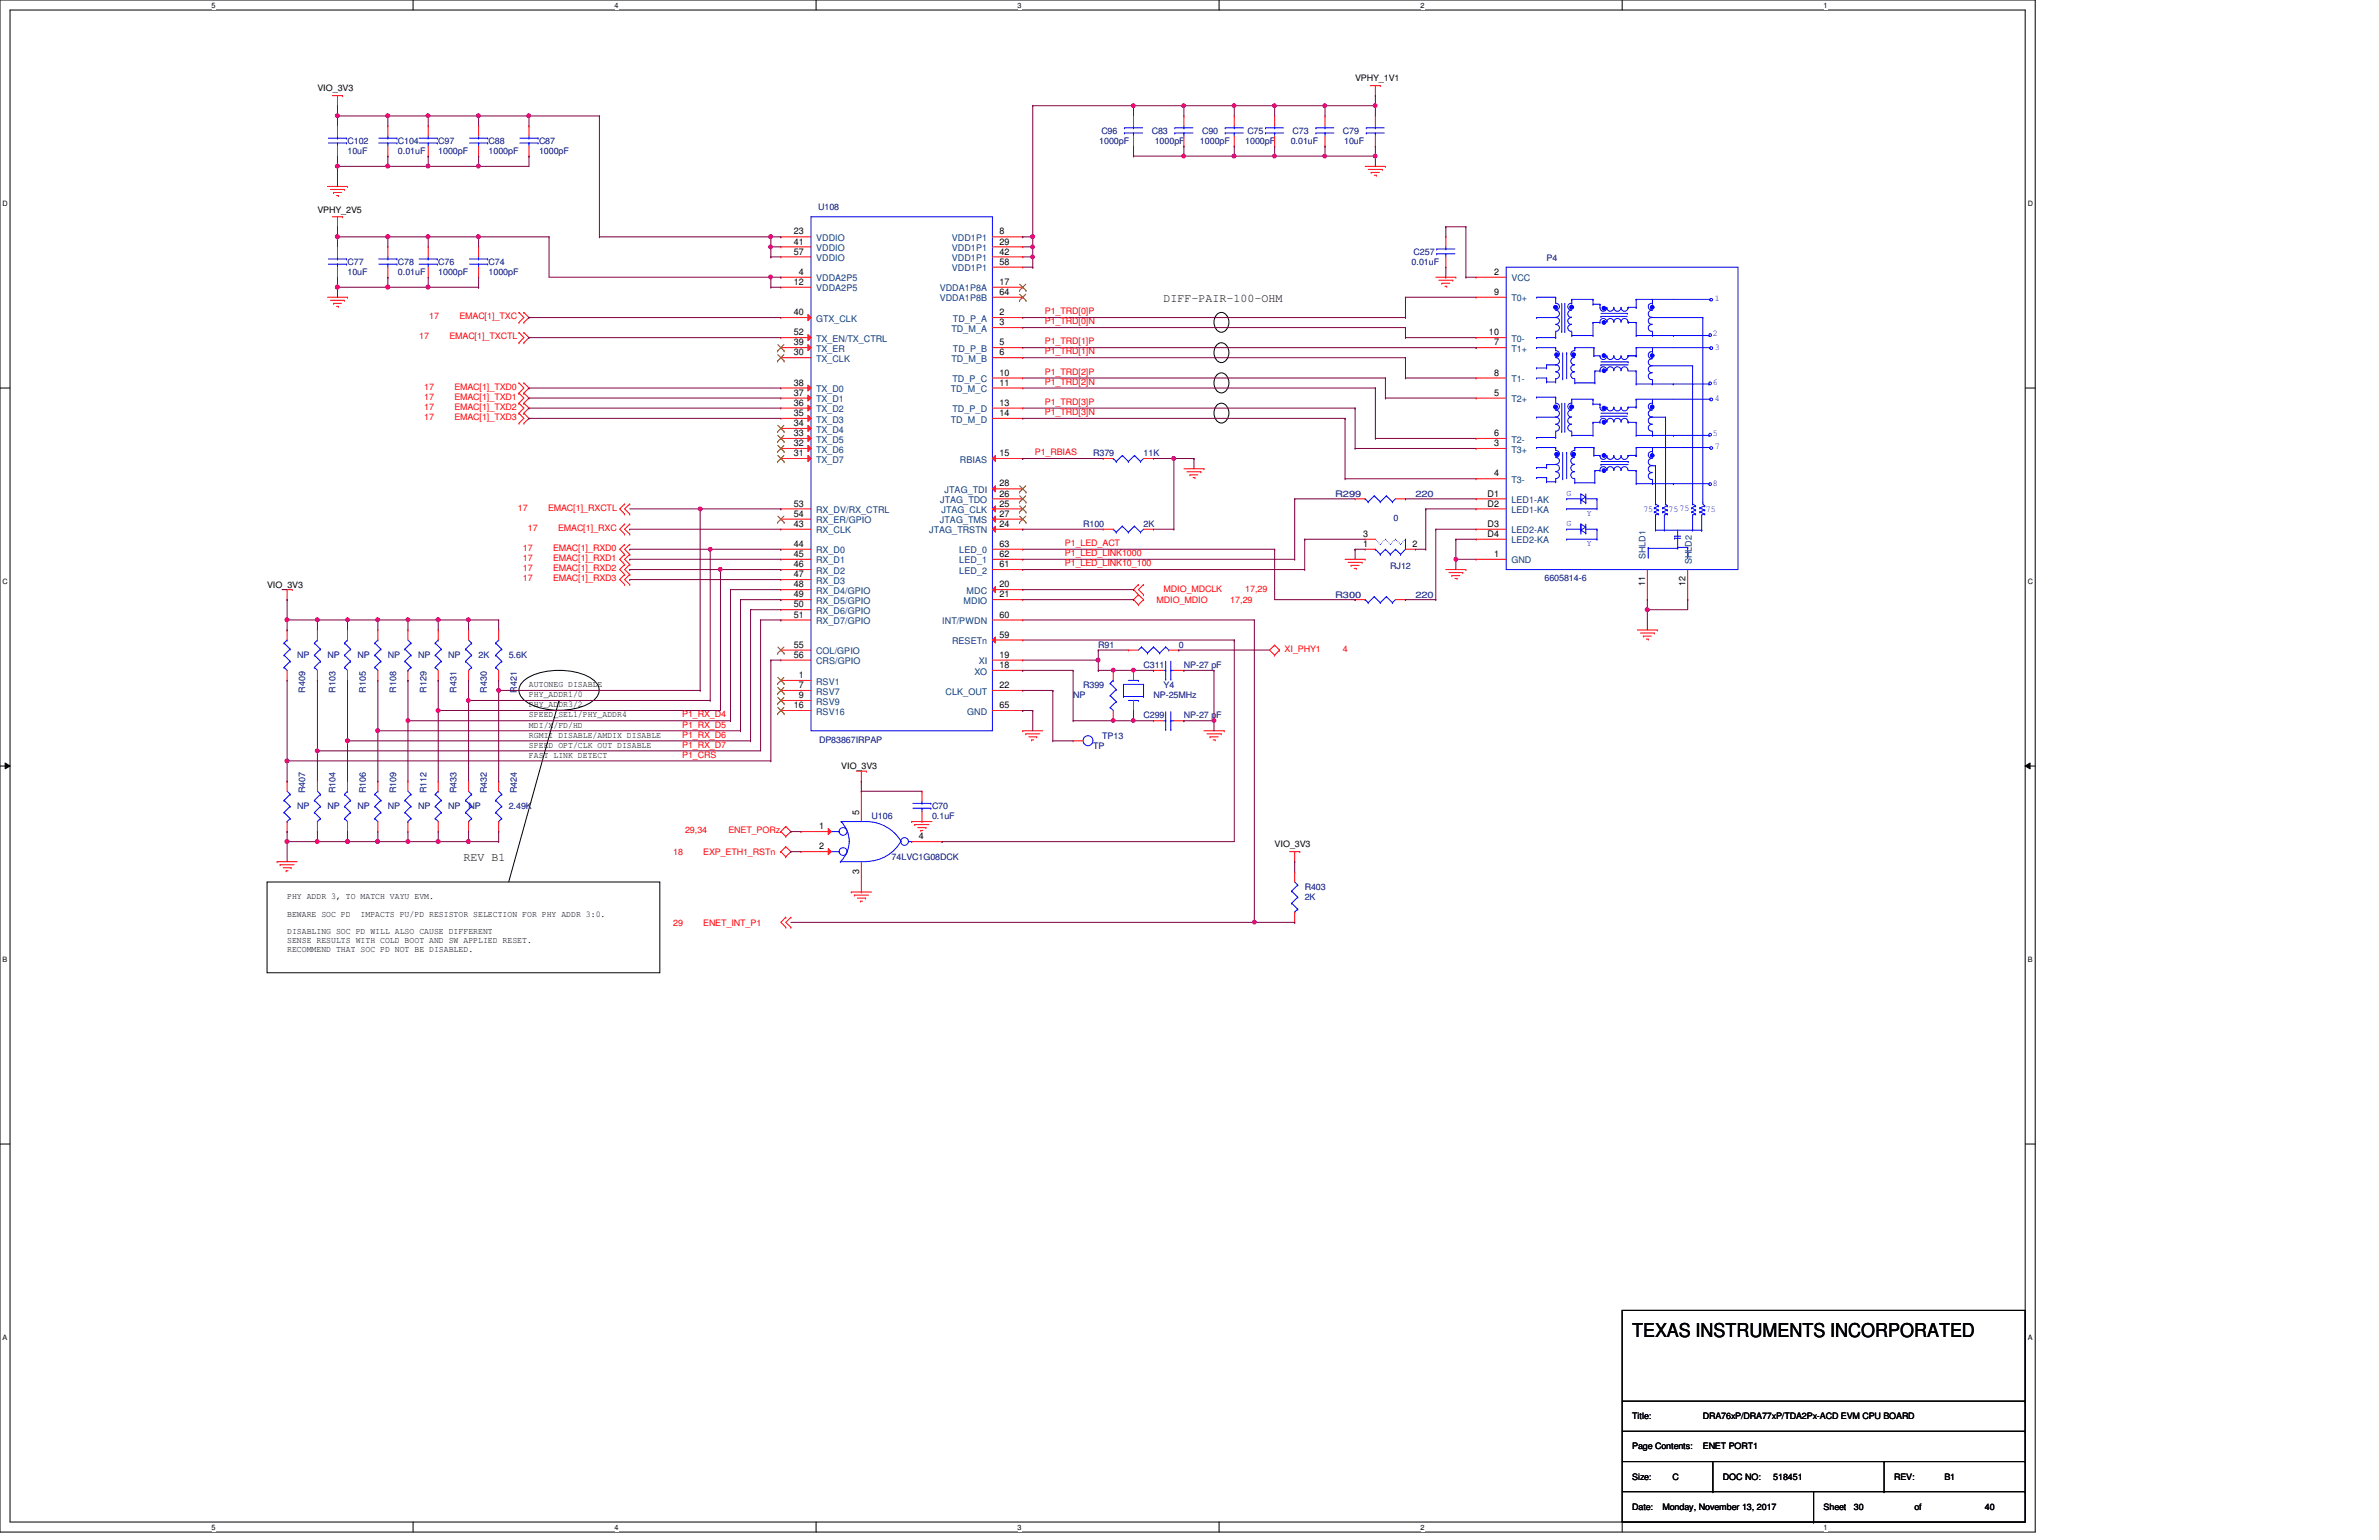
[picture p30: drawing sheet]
<svg xmlns="http://www.w3.org/2000/svg" width="432mm" height="279mm" viewBox="0 0 432 279" stroke-linecap="round" stroke-linejoin="round" font-family="sans-serif">
<defs><g id="words">
<text font-size="3.5" x="296.2" y="242.7">TEXAS INSTRUMENTS INCORPORATED</text>
<g font-size="2.2">
<text x="211.2" y="54.8">DIFF-PAIR-100-OHM</text>
<text x="84.1" y="156.3">REV B1</text>
</g>
<g font-size="1.7">
<text x="144.1" y="42.5">23</text>
<text x="144.1" y="44.4">41</text>
<text x="144.1" y="46.2">57</text>
<text x="181.4" y="42.5">8</text>
<text x="181.4" y="44.4">29</text>
<text x="181.4" y="46.2">42</text>
<text x="144.1" y="51.7">12</text>
<text x="145" y="49.9">4</text>
<text x="181.4" y="48">58</text>
<text x="181.4" y="51.7">17</text>
<text x="181.4" y="53.5">64</text>
<text x="271.2" y="53.5">9</text>
<text x="271.2" y="49.9">2</text>
<text x="144.1" y="57.2">40</text>
<text x="181.4" y="57.2">2</text>
<text x="181.4" y="59">3</text>
<text x="144.1" y="60.8">52</text>
<text x="144.1" y="62.7">39</text>
<text x="144.1" y="64.5">30</text>
<text x="181.4" y="62.7">5</text>
<text x="181.4" y="64.5">6</text>
<text x="270.3" y="60.8">10</text>
<text x="271.2" y="62.7">7</text>
<text x="144.1" y="70">38</text>
<text x="144.1" y="71.8">37</text>
<text x="181.4" y="68.2">10</text>
<text x="181.4" y="70">11</text>
<text x="271.2" y="68.2">8</text>
<text x="271.2" y="71.8">5</text>
<text x="144.1" y="73.6">36</text>
<text x="144.1" y="75.5">35</text>
<text x="144.1" y="77.3">34</text>
<text x="181.4" y="73.6">13</text>
<text x="181.4" y="75.5">14</text>
<text x="144.1" y="79.1">33</text>
<text x="144.1" y="80.9">32</text>
<text x="144.1" y="82.8">31</text>
<text x="181.4" y="82.8">15</text>
<text x="271.2" y="79.1">6</text>
<text x="271.2" y="80.9">3</text>
<text x="181.4" y="88.3">28</text>
<text x="271.2" y="86.4">4</text>
<text x="144.1" y="91.9">53</text>
<text x="144.1" y="93.8">54</text>
<text x="144.1" y="95.6">43</text>
<text x="181.4" y="90.1">26</text>
<text x="181.4" y="91.9">25</text>
<text x="181.4" y="93.8">27</text>
<text x="181.4" y="95.6">24</text>
<text x="270" y="90.1">D1</text>
<text x="270" y="91.9">D2</text>
<text x="270" y="95.6">D3</text>
<text x="144.1" y="99.2">44</text>
<text x="144.1" y="101">45</text>
<text x="181.4" y="99.2">63</text>
<text x="181.4" y="101">62</text>
<text x="247.4" y="99.2">1</text>
<text x="247.4" y="97.4">3</text>
<text x="256.4" y="99.2">2</text>
<text x="270" y="97.4">D4</text>
<text x="271.2" y="101">1</text>
<text x="144.1" y="102.9">46</text>
<text x="144.1" y="104.7">47</text>
<text x="144.1" y="106.6">48</text>
<text x="181.4" y="102.9">61</text>
<text x="181.4" y="106.6">20</text>
<text x="298.6" y="106.4" transform="rotate(-90 298.6 106.4)">11</text>
<text x="305.9" y="106.4" transform="rotate(-90 305.9 106.4)">12</text>
<text x="144.1" y="108.4">49</text>
<text x="144.1" y="110.2">50</text>
<text x="144.1" y="112.1">51</text>
<text x="181.4" y="108.4">21</text>
<text x="181.4" y="112.1">60</text>
<text x="144.1" y="117.5">55</text>
<text x="144.1" y="119.3">56</text>
<text x="181.4" y="115.7">59</text>
<text x="181.4" y="119.3">19</text>
<text x="145" y="123">1</text>
<text x="145" y="124.8">7</text>
<text x="181.4" y="121.2">18</text>
<text x="181.4" y="124.8">22</text>
<text x="144.1" y="128.5">16</text>
<text x="145" y="126.7">9</text>
<text x="181.4" y="128.5">65</text>
<text x="155.9" y="147.8" transform="rotate(-90 155.9 147.8)">5</text>
<text x="148.7" y="150.5">1</text>
<text x="148.7" y="154.1">2</text>
<text x="166.8" y="152.3">4</text>
<text x="155.9" y="158.5" transform="rotate(-90 155.9 158.5)">3</text>
</g>
<g font-size="1.7" fill="#004080">
<text x="148.1" y="43.7">VDDIO</text>
<text x="148.1" y="45.6">VDDIO</text>
<text x="148.1" y="47.4">VDDIO</text>
<text x="172.8" y="43.7">VDD1P1</text>
<text x="172.8" y="45.6">VDD1P1</text>
<text x="172.8" y="47.4">VDD1P1</text>
<text x="148.1" y="51.1">VDDA2P5</text>
<text x="148.1" y="52.9">VDDA2P5</text>
<text x="170.6" y="52.9">VDDA1P8A</text>
<text x="172.8" y="49.2">VDD1P1</text>
<text x="274.3" y="51.1">VCC</text>
<text x="148.1" y="58.4">GTX_CLK</text>
<text x="170.6" y="54.7">VDDA1P8B</text>
<text x="173" y="58.4">TD_P_A</text>
<text x="274.3" y="54.7">T0+</text>
<text x="148.1" y="62">TX_EN/TX_CTRL</text>
<text x="148.1" y="63.8">TX_ER</text>
<text x="148.1" y="65.7">TX_CLK</text>
<text x="172.7" y="60.2">TD_M_A</text>
<text x="172.7" y="65.7">TD_M_B</text>
<text x="173" y="63.8">TD_P_B</text>
<text x="274.3" y="62">T0-</text>
<text x="274.3" y="63.8">T1+</text>
<text x="148.1" y="71.2">TX_D0</text>
<text x="172.6" y="71.2">TD_M_C</text>
<text x="172.9" y="69.3">TD_P_C</text>
<text x="274.3" y="69.3">T1-</text>
<text x="148.1" y="73">TX_D1</text>
<text x="148.1" y="74.8">TX_D2</text>
<text x="148.1" y="76.7">TX_D3</text>
<text x="172.6" y="76.7">TD_M_D</text>
<text x="172.9" y="74.8">TD_P_D</text>
<text x="274.3" y="73">T2+</text>
<text x="148.1" y="78.5">TX_D4</text>
<text x="148.1" y="80.3">TX_D5</text>
<text x="148.1" y="82.1">TX_D6</text>
<text x="148.1" y="83.9">TX_D7</text>
<text x="174.2" y="83.9">RBIAS</text>
<text x="274.3" y="80.3">T2-</text>
<text x="274.3" y="82.1">T3+</text>
<text x="171.4" y="89.5">JTAG_TDI</text>
<text x="274.3" y="87.6">T3-</text>
<text x="148.1" y="93.1">RX_DV/RX_CTRL</text>
<text x="148.1" y="95">RX_ER/GPIO</text>
<text x="170.6" y="95">JTAG_TMS</text>
<text x="170.6" y="91.3">JTAG_TDO</text>
<text x="170.9" y="93.1">JTAG_CLK</text>
<text x="274.3" y="91.3">LED1-AK</text>
<text x="274.3" y="93.1">LED1-KA</text>
<text x="148.1" y="96.8">RX_CLK</text>
<text x="148.1" y="100.4">RX_D0</text>
<text x="168.7" y="96.8">JTAG_TRSTN</text>
<text x="174.1" y="100.4">LED_0</text>
<text x="274.3" y="96.8">LED2-AK</text>
<text x="274.3" y="98.6">LED2-KA</text>
<text x="148.1" y="102.2">RX_D1</text>
<text x="148.1" y="104.1">RX_D2</text>
<text x="148.1" y="105.9">RX_D3</text>
<text x="148.1" y="107.7">RX_D4/GPIO</text>
<text x="174.1" y="102.2">LED_1</text>
<text x="174.1" y="104.1">LED_2</text>
<text x="175.4" y="107.7">MDC</text>
<text x="274.3" y="102.2">GND</text>
<text x="307.1" y="102.4" transform="rotate(-90 307.1 102.4)">SHLD2</text>
<text x="148.1" y="109.6">RX_D5/GPIO</text>
<text x="148.1" y="111.4">RX_D6/GPIO</text>
<text x="148.1" y="113.2">RX_D7/GPIO</text>
<text x="171" y="113.2">INT/PWDN</text>
<text x="174.9" y="109.6">MDIO</text>
<text x="148.1" y="118.7">COL/GPIO</text>
<text x="172.8" y="116.9">RESETn</text>
<text x="148.1" y="120.5">CRS/GPIO</text>
<text x="148.1" y="124.2">RSV1</text>
<text x="176.9" y="122.4">XO</text>
<text x="177.7" y="120.5">XI</text>
<text x="148.1" y="126">RSV7</text>
<text x="148.1" y="127.8">RSV9</text>
<text x="148.1" y="129.7">RSV16</text>
<text x="171.6" y="126">CLK_OUT</text>
<text x="175.6" y="129.7">GND</text>
</g>
<g font-size="1.6">
<text x="57.6" y="16.6">VIO_3V3</text>
<text x="246" y="14.8">VPHY_1V1</text>
<text x="57.6" y="38.6">VPHY_2V5</text>
<text x="48.5" y="106.6">VIO_3V3</text>
<text x="96" y="124.7">AUTONEG DISABLE</text>
<text x="96" y="130.2">SPEED_SEL1/PHY_ADDR4</text>
<text x="96" y="128.4">PHY_ADDR3/2</text>
<text x="96" y="126.5">PHY_ADDR1/0</text>
<text x="96" y="135.7">SPEED OPT/CLK OUT DISABLE</text>
<text x="96" y="133.9">RGMII DISABLE/AMDIX DISABLE</text>
<text x="96" y="132">MDI/X/FD/HD</text>
<text x="96" y="137.5">FAST LINK DETECT</text>
<text x="152.7" y="139.5">VIO_3V3</text>
<text x="231.4" y="153.8">VIO_3V3</text>
<text x="52.1" y="163.1">PHY ADDR 3, TO MATCH VAYU EVM.</text>
<text x="52.1" y="166.3">BEWARE SOC PD</text>
<text x="65.4" y="166.3">IMPACTS PU/PD RESISTOR SELECTION FOR PHY ADDR 3:0.</text>
<text x="52.1" y="169.5">DISABLING SOC PD WILL ALSO CAUSE DIFFERENT</text>
<text x="52.1" y="171.2">SENSE RESULTS WITH COLD BOOT AND SW APPLIED RESET.</text>
<text x="52.1" y="172.8">RECOMMEND THAT SOC PD NOT BE DISABLED.</text>
<text x="296.2" y="257.5">Title:</text>
<text x="309.1" y="257.5">DRA76xP/DRA77xP/TDA2Px-ACD EVM CPU BOARD</text>
<text x="296.2" y="262.9">Page Contents:</text>
<text x="309.1" y="262.9">ENET PORT1</text>
<text x="296.2" y="268.4">Size:</text>
<text x="303.6" y="268.4">C</text>
<text x="312.7" y="268.4">DOC NO:</text>
<text x="321.9" y="268.4">518451</text>
<text x="343.8" y="268.4">REV:</text>
<text x="352.9" y="268.4">B1</text>
<text x="296.2" y="273.9">Date:</text>
<text x="301.8" y="273.9">Monday, November 13, 2017</text>
<text x="331" y="273.9">Sheet</text>
<text x="336.5" y="273.9">30</text>
<text x="347.5" y="273.9">of</text>
<text x="360.3" y="273.9">40</text>
</g>
<g font-size="1.6" fill="#000080">
<text x="63.1" y="26.1">C102</text>
<text x="63.1" y="27.9">10uF</text>
<text x="72.2" y="26.1">C104</text>
<text x="72.2" y="27.9">0.01uF</text>
<text x="79.5" y="26.1">C97</text>
<text x="79.5" y="27.9">1000pF</text>
<text x="88.7" y="26.1">C88</text>
<text x="88.7" y="27.9">1000pF</text>
<text x="97.8" y="26.1">C87</text>
<text x="97.8" y="27.9">1000pF</text>
<text x="199.5" y="26.1">1000pF</text>
<text x="199.9" y="24.3">C96</text>
<text x="209" y="24.3">C83</text>
<text x="209.6" y="26.1">1000pF</text>
<text x="217.8" y="26.1">1000pF</text>
<text x="218.2" y="24.3">C90</text>
<text x="226" y="26.1">1000pF</text>
<text x="226.4" y="24.3">C75</text>
<text x="234.3" y="26.1">0.01uF</text>
<text x="234.6" y="24.3">C73</text>
<text x="243.8" y="24.3">C79</text>
<text x="244" y="26.1">10uF</text>
<text x="148.5" y="38.2">U108</text>
<text x="256.6" y="46.2">C257</text>
<text x="280.7" y="47.3">P4</text>
<text x="63.1" y="48">C77</text>
<text x="63.1" y="49.9">10uF</text>
<text x="72.2" y="48">C78</text>
<text x="72.2" y="49.9">0.01uF</text>
<text x="79.5" y="48">C76</text>
<text x="79.5" y="49.9">1000pF</text>
<text x="88.7" y="48">C74</text>
<text x="88.7" y="49.9">1000pF</text>
<text x="256.2" y="48">0.01uF</text>
<text x="198.4" y="82.8">R379</text>
<text x="207.6" y="82.8">11K</text>
<text x="196.6" y="95.6">R100</text>
<text x="207.6" y="95.6">2K</text>
<text x="242.3" y="90.1">R299</text>
<text x="252.9" y="94.5">0</text>
<text x="256.9" y="90.1">220</text>
<text x="252.3" y="103.3">RJ12</text>
<text x="280.3" y="105.5">6605814-6</text>
<text x="242.3" y="108.4">R300</text>
<text x="256.9" y="108.4">220</text>
<text x="53.9" y="119.4">NP</text>
<text x="59.4" y="119.4">NP</text>
<text x="64.9" y="119.4">NP</text>
<text x="70.4" y="119.4">NP</text>
<text x="75.9" y="119.4">NP</text>
<text x="81.4" y="119.4">NP</text>
<text x="86.9" y="119.4">2K</text>
<text x="92.3" y="119.4">5.6K</text>
<text x="199.3" y="117.6">R91</text>
<text x="214" y="117.6">0</text>
<text x="55.4" y="125.6" transform="rotate(-90 55.4 125.6)">R409</text>
<text x="60.9" y="125.6" transform="rotate(-90 60.9 125.6)">R103</text>
<text x="66.4" y="125.6" transform="rotate(-90 66.4 125.6)">R105</text>
<text x="71.9" y="125.6" transform="rotate(-90 71.9 125.6)">R108</text>
<text x="77.4" y="125.6" transform="rotate(-90 77.4 125.6)">R129</text>
<text x="82.8" y="125.6" transform="rotate(-90 82.8 125.6)">R431</text>
<text x="88.3" y="125.6" transform="rotate(-90 88.3 125.6)">R430</text>
<text x="93.8" y="125.6" transform="rotate(-90 93.8 125.6)">R421</text>
<text x="196.6" y="124.9">R399</text>
<text x="207.6" y="121.2">C311</text>
<text x="211.2" y="124.9">Y4</text>
<text x="214.9" y="121.2">NP-27 pF</text>
<text x="194.8" y="126.7">NP</text>
<text x="207.6" y="130.3">C299</text>
<text x="209.4" y="126.7">NP-25MHz</text>
<text x="214.9" y="130.3">NP-27 pF</text>
<text x="148.7" y="134.7">DP83867IRPAP</text>
<text x="198.4" y="135.8">TP</text>
<text x="200.1" y="134">TP13</text>
<text x="55.4" y="143.9" transform="rotate(-90 55.4 143.9)">R407</text>
<text x="60.9" y="143.9" transform="rotate(-90 60.9 143.9)">R104</text>
<text x="66.4" y="143.9" transform="rotate(-90 66.4 143.9)">R106</text>
<text x="71.9" y="143.9" transform="rotate(-90 71.9 143.9)">R109</text>
<text x="77.4" y="143.9" transform="rotate(-90 77.4 143.9)">R112</text>
<text x="82.8" y="143.9" transform="rotate(-90 82.8 143.9)">R433</text>
<text x="88.3" y="143.9" transform="rotate(-90 88.3 143.9)">R432</text>
<text x="93.8" y="143.9" transform="rotate(-90 93.8 143.9)">R424</text>
<text x="53.9" y="146.8">NP</text>
<text x="59.4" y="146.8">NP</text>
<text x="64.9" y="146.8">NP</text>
<text x="70.4" y="146.8">NP</text>
<text x="75.9" y="146.8">NP</text>
<text x="81.4" y="146.8">NP</text>
<text x="85" y="146.8">NP</text>
<text x="92.3" y="146.8">2.49K</text>
<text x="158.2" y="148.6">U106</text>
<text x="169.2" y="146.8">C70</text>
<text x="169.2" y="148.6">0.1uF</text>
<text x="161.8" y="156">74LVC1G08DCK</text>
<text x="236.8" y="161.5">R403</text>
<text x="236.8" y="163.3">2K</text>
</g>
<g font-size="1.6" fill="#f00">
<text x="77.9" y="58">17</text>
<text x="83.4" y="58">EMAC[1]_TXC</text>
<text x="189.7" y="57">P1_TRD[0]P</text>
<text x="189.7" y="58.8">P1_TRD[0]N</text>
<text x="76.1" y="61.6">17</text>
<text x="81.6" y="61.6">EMAC[1]_TXCTL</text>
<text x="189.7" y="62.5">P1_TRD[1]P</text>
<text x="189.7" y="64.3">P1_TRD[1]N</text>
<text x="77" y="70.7">17</text>
<text x="82.5" y="70.7">EMAC[1]_TXD0</text>
<text x="189.7" y="68">P1_TRD[2]P</text>
<text x="189.7" y="69.8">P1_TRD[2]N</text>
<text x="77" y="72.6">17</text>
<text x="77" y="74.4">17</text>
<text x="77" y="76.2">17</text>
<text x="82.5" y="72.6">EMAC[1]_TXD1</text>
<text x="82.5" y="74.4">EMAC[1]_TXD2</text>
<text x="82.5" y="76.2">EMAC[1]_TXD3</text>
<text x="189.7" y="73.4">P1_TRD[3]P</text>
<text x="189.7" y="75.3">P1_TRD[3]N</text>
<text x="187.8" y="82.6">P1_RBIAS</text>
<text x="94" y="92.7">17</text>
<text x="99.5" y="92.7">EMAC[1]_RXCTL</text>
<text x="94.9" y="100">17</text>
<text x="94.9" y="101.8">17</text>
<text x="95.8" y="96.4">17</text>
<text x="100.4" y="100">EMAC[1]_RXD0</text>
<text x="100.4" y="101.8">EMAC[1]_RXD1</text>
<text x="101.3" y="96.4">EMAC[1]_RXC</text>
<text x="193.3" y="99.1">P1_LED_ACT</text>
<text x="193.3" y="100.9">P1_LED_LINK1000</text>
<text x="94.9" y="103.7">17</text>
<text x="94.9" y="105.5">17</text>
<text x="100.4" y="103.7">EMAC[1]_RXD2</text>
<text x="100.4" y="105.5">EMAC[1]_RXD3</text>
<text x="193.3" y="102.7">P1_LED_LINK10_100</text>
<text x="211.2" y="107.5">MDIO_MDCLK</text>
<text x="226" y="107.5">17,29</text>
<text x="209.9" y="109.3">MDIO_MDIO</text>
<text x="223.3" y="109.3">17,29</text>
<text x="233.2" y="118.3">XI_PHY1</text>
<text x="243.8" y="118.3">4</text>
<text x="123.8" y="130.2">P1_RX_D4</text>
<text x="123.8" y="132">P1_RX_D5</text>
<text x="123.8" y="133.8">P1_RX_D6</text>
<text x="123.8" y="135.6">P1_RX_D7</text>
<text x="123.8" y="137.5">P1_CRS</text>
<text x="122.2" y="155.1">18</text>
<text x="124.3" y="151.2">29,34</text>
<text x="127.6" y="155.1">EXP_ETH1_RSTn</text>
<text x="132.2" y="151.2">ENET_PORz</text>
<text x="122.2" y="168">29</text>
<text x="127.6" y="168">ENET_INT_P1</text>
</g>
<g font-size="1.6" fill="#00f">
<text x="311.2" y="54.7">1</text>
<text x="310.9" y="61">2</text>
<text x="311.2" y="63.5">3</text>
<text x="310.9" y="69.8">6</text>
<text x="311.2" y="72.8">4</text>
<text x="310.9" y="79.2">5</text>
<text x="311.2" y="81.5">7</text>
<text x="284.4" y="90">G</text>
<text x="310.9" y="88.1">8</text>
<text x="284.4" y="95.5">G</text>
<text x="288" y="93.6">Y</text>
<text x="298.3" y="92.9">75</text>
<text x="302.9" y="92.9">7575</text>
<text x="309.6" y="92.9">75</text>
<text x="288" y="99.1">Y</text>
</g>
<text font-size="1.6" fill="#004080" x="298.7" y="101.5" transform="rotate(-90 298.7 101.5)">SHLD1</text>
<g font-size="1.3">
<text x="38.4" y="1.4">5</text>
<text x="111.5" y="1.4">4</text>
<text x="184.7" y="1.4">3</text>
<text x="257.9" y="1.4">2</text>
<text x="331" y="1.4">1</text>
<text x=".5" y="37.3">D</text>
<text x="368" y="37.3">D</text>
<text x=".5" y="105.9">C</text>
<text x="368" y="105.9">C</text>
<text x=".5" y="174.5">B</text>
<text x="368" y="174.5">B</text>
<text x=".5" y="243">A</text>
<text x="368" y="243">A</text>
<text x="38.4" y="277.5">5</text>
<text x="111.5" y="277.5">4</text>
<text x="184.7" y="277.5">3</text>
<text x="257.9" y="277.5">2</text>
<text x="331" y="277.5">1</text>
</g>
</g></defs>
<path d="M0 0h369.4v278h-369.4zM1.8 1.8h365.8v274.3h-365.8z" fill="none" stroke="#000" stroke-width=".18"/>
<g fill="#fff">
<path d="M38.4 .2h.7v1.5h-.7z"/>
<path d="M38.4 276.4h.7v1.4h-.7z"/>
</g>
<path d="M75 0v1.8M75 276.1v1.9" fill="none" stroke="#000" stroke-width=".18"/>
<g fill="#fff">
<path d="M111.5 .2h.8v1.5h-.8z"/>
<path d="M111.5 276.4h.8v1.4h-.8z"/>
</g>
<path d="M148.1 0v1.8M148.1 276.1v1.9" fill="none" stroke="#000" stroke-width=".18"/>
<g fill="#fff">
<path d="M184.7 .2h.7v1.5h-.7z"/>
<path d="M184.7 276.4h.7v1.4h-.7z"/>
</g>
<path d="M221.3 0v1.8M221.3 276.1v1.9" fill="none" stroke="#000" stroke-width=".18"/>
<g fill="#fff">
<path d="M257.9 .2h.7v1.5h-.7z"/>
<path d="M257.9 276.4h.7v1.4h-.7z"/>
</g>
<path d="M294.4 0v1.8M294.4 276.1v1.9" fill="none" stroke="#000" stroke-width=".18"/>
<g fill="#fff">
<path d="M331 .2h.7v1.5h-.7z"/>
<path d="M331 276.4h.7v1.4h-.7z"/>
<path d="M.5 36.1h.9v1.5h-.9z"/>
<path d="M368 36.1h1v1.5h-1z"/>
<path d="M.5 104.7h.9v1.5h-.9z"/>
<path d="M368 104.7h1v1.5h-1z"/>
</g>
<path d="M0 70.4h1.8M367.6 70.4h1.8" fill="none" stroke="#000" stroke-width=".18"/>
<g fill="#fff">
<path d="M.5 173.3h.8v1.5h-.8z"/>
<path d="M368 173.3h.9v1.5h-.9z"/>
</g>
<path d="M0 139h1.8M.9 138.4l.9 .6-.9 .5zM367.6 139l.9-.6v1.1zM367.6 139h1.8" fill="none" stroke="#000" stroke-width=".18"/>
<path d="M.9 138.4l.9 .6-.9 .5zM367.6 139l.9-.6v1.1z" fill="#000"/>
<g fill="#fff">
<path d="M.5 241.9h.8v1.4h-.8z"/>
<path d="M368 241.9h.9v1.4h-.9z"/>
</g>
<g fill="none" stroke="#000" stroke-width=".18">
<path d="M220.9 57a1.26 1.26 0 0 1 1.3-.2 1.26 1.26 0 0 1 .8 1.1 1.82 1.82 0 0 1-1.3 2.4 1.95 1.95 0 0 1-.8-3.3zM220.9 62.5a1.26 1.26 0 0 1 1.3-.2 1.26 1.26 0 0 1 .8 1.1 1.82 1.82 0 0 1-1.3 2.4 1.95 1.95 0 0 1-.8-3.3zM220.9 68a1.25 1.25 0 0 1 1.3-.2 1.25 1.25 0 0 1 .8 1.1 1.83 1.83 0 0 1-1.3 2.4 1.98 1.98 0 0 1-.8-3.3zM220.9 73.5a1.26 1.26 0 0 1 1.3-.2 1.26 1.26 0 0 1 .8 1.1 1.82 1.82 0 0 1-1.3 2.4 1.95 1.95 0 0 1-.8-3.3zM95 123.6a11 11 0 0 1 8.8-1.8 7 7 0 0 1 4.6 2.3 2.27 2.27 0 0 1-1.1 3.3 12.3 12.3 0 0 1-11.7 0 2.27 2.27 0 0 1-.6-3.8zM101.5 127.1h.1M101.5 127.1l-9.2 32.9M48.5 160h71.3v16.5h-71.3zM0 207.6h1.8M367.6 207.6h1.8M294.4 237.7h73.2v38.4h-73.2zM294.4 259.7h73.2"/>
<path d="M294.4 254.2h73.2M367.6 259.7h.1M367.6 254.2h.1M294.4 270.6h73.2M294.4 265.2h73.2M310.9 270.6h.1M310.9 265.2v5.4M329.2 276.1h.1M329.2 270.6v5.5M342 270.6h.1M342 265.2v5.4M367.6 270.6h.1"/>
<path d="M367.6 265.2h.1"/>
</g>
<g fill="none" stroke="#f00" stroke-width=".18">
<path d="M60.3 17.4h1.9M61.3 19.2h.1M61.3 17.4v1.8M62.2 17.4h.1M248.7 15.5h1.8M249.6 17.4h.1M249.6 15.5v1.9M250.5 15.5h.1M59.4 33.8h3.7M60 34.4h2.5M60.3 39.3h1.9M60.5 34.9h.1"/>
<path d="M60.5 34.9h1.5M61.1 35.5h.3M61.3 39.3v1.8M61.4 35.5h.1M62.2 39.3h.1M62.5 34.4h.1M63.1 33.8h.1M70.4 22.9h.1M70.4 28.3h.1M70.4 22.9v1.8M70.4 26.5v1.8M86.9 22.9h.1"/>
<path d="M86.9 28.3h.1M86.9 22.9v1.8M86.9 26.5v1.8M214.9 21h.1M214.9 26.5h.1M214.9 21v1.9M214.9 24.7v1.8M231.4 21h.1M231.4 26.5h.1M231.4 21v1.9M231.4 24.7v1.8M247.8 30.2h3.7"/>
<path d="M248.3 30.7h2.6M248.9 31.3h.1M248.9 31.3h1.5M249.4 31.8h.4M249.6 21h.1M249.6 26.5h.1M249.6 21v1.9M249.6 24.7v1.8M249.8 31.8h.1M250.9 30.7h.1M251.5 30.2h.1M59.4 53.9h3.7"/>
<path d="M60 54.5h2.5M60.5 55h.1M60.5 55h1.5M61.1 55.6h.3M61.3 41.1h.1M61.3 44.8h.1M61.3 50.3h.1M61.3 44.8v1.8M61.3 48.5v1.8M61.4 55.6h.1M62.5 54.5h.1M63.1 53.9h.1"/>
<path d="M77.7 44.8h.1M77.7 50.3h.1M77.7 44.8v1.8M77.7 48.5v1.8M94.2 56.7h.1M94.2 58.5h.1M94.2 56.7l.9 .9-.9 .9M95.1 56.7h.1M95.1 58.5h.1M95.1 56.7l.9 .9-.9 .9M260.6 50.3h3.6M261.2 50.8h2.5"/>
<path d="M261.7 51.4h.1M261.7 51.4h1.4M262.3 51.9h.3M262.6 51.9h.1M263.7 50.8h.1M264.2 50.3h.1M94.2 60.3h.1M94.2 62.2h.1M94.2 69.5h.1M94.2 71.3h.1M94.2 73.2h.1M94.2 75h.1"/>
<path d="M94.2 76.8h.1M94.2 60.3l.9 1-.9 .9M94.2 69.5l.9 .9-.9 .9M94.2 71.3l.9 .9-.9 1M94.2 73.2l.9 .8-.9 1M94.2 75l.9 .9-.9 .9M95.1 60.3h.1M95.1 62.2h.1M95.1 69.5h.1M95.1 71.3h.1M95.1 73.2h.1M95.1 75h.1"/>
<path d="M95.1 76.8h.1M95.1 60.3l.9 1-.9 .9M95.1 69.5l.9 .9-.9 .9M95.1 71.3l.9 .9-.9 1M95.1 73.2l.9 .8-.9 1M95.1 75l.9 .9-.9 .9M113.4 93.3h.1M113.4 91.4h.1M113.4 96.9h.1M113.4 95.1h.1M113.4 98.8h.1M113.4 91.4l-.9 .9 .9 1"/>
<path d="M113.4 95.1l-.9 .9 .9 .9M113.4 98.8l-.9 .9 .9 .9M114.3 93.3h.1M114.3 91.4h.1M114.3 96.9h.1M114.3 95.1h.1M114.3 98.8h.1M114.3 91.4l-.9 .9 .9 1M114.3 95.1l-.9 .9 .9 .9M114.3 98.8l-.9 .9 .9 .9M200.2 83.2h.1M200.2 83.2h1.9"/>
<path d="M207.6 83.2h1.8M209.4 83.2h.1M214.9 85h3.6M215.4 85.6h2.6M216 86.1h.1M216 86.1h1.4M216.5 86.7h.4M216.9 86.7h.1M218 85.6h.1M218.5 85h.1M51.2 107h1.8M52.1 108.8h.1"/>
<path d="M52.1 107v1.8M53 107h.1M57.6 114.3h.1M57.6 114.3v1.8M68.6 114.3h.1M68.6 114.3v1.8M79.5 114.3h.1M79.5 114.3v1.8M90.5 114.3h.1M90.5 114.3v1.8M113.4 100.6h.1M113.4 102.4h.1"/>
<path d="M113.4 104.2h.1M113.4 106h.1M113.4 100.6l-.9 .9 .9 .9M113.4 102.4l-.9 .9 .9 .9M113.4 104.2l-.9 1 .9 .8M114.3 100.6h.1M114.3 102.4h.1M114.3 104.2h.1M114.3 106h.1M114.3 100.6l-.9 .9 .9 .9M114.3 102.4l-.9 .9 .9 .9M114.3 104.2l-.9 1 .9 .8"/>
<path d="M206.6 106h.1M206.6 107.9h.1M206.6 109.7h.1M206.6 106l-.9 1 .9 .9M206.6 107.9l-.9 .9 .9 .9M206.6 107.9l1 .9M207.6 107.9h.1M207.6 106h.1M207.6 108.8h.1M207.6 106l-1 1 1 .9M207.6 108.8l-1 .9M231.4 117.1h.1"/>
<path d="M231.4 118.9h.1M231.4 117.1l-1 .8 1 1M231.4 117.1l.8 .8M232.2 117.9h.1M232.2 117.9l-.8 1M244.1 101.5h3.7M244.7 102h2.5M245.2 102.6h.1M245.2 102.6h1.5M245.8 103.1h.4M246.2 103.1h.1M247.2 102h.1"/>
<path d="M247.8 101.5h.1M262.4 103.3h3.7M263 103.9h2.5M263.5 104.4h.1M263.5 104.4h1.5M264.1 104.9h.4M264.5 104.9h.1M265.5 103.9h.1M266.1 103.3h.1M297.2 114.3h3.6M297.7 114.9h2.6M298.3 115.4h.1"/>
<path d="M298.3 115.4h1.4M298.8 116h.4M299.2 116h.1M300.3 114.9h.1M300.8 114.3h.1M57.6 123.4h.1M57.6 121.6v1.8M68.6 123.4h.1M68.6 121.6v1.8M79.5 123.4h.1M79.5 121.6v1.8M90.5 123.4h.1"/>
<path d="M90.5 121.6v1.8M155.4 139.9h1.9M156.3 139.9v1.8M157.3 139.9h.1M185.6 132.6h.1M185.6 132.6h3.7M186.2 133.1h.1M186.2 133.1h2.5M186.7 133.7h1.5M187.2 134.2h.1M187.2 134.2h.4M188.2 133.7h.1"/>
<path d="M194.8 134.4h.1M194.8 134.4h1.8M202.1 130.8h.1M202.1 121.6h.1M202.1 121.6v1.8M202.1 128.9v1.9M205.7 121.6h.1M205.7 128.9h.1M205.7 121.6v1.8M205.7 127.1v1.8M209.4 130.8h.1M209.4 130.8h1.8"/>
<path d="M213.1 130.8h1.8M214.9 130.8h.1M218.5 132.6h3.7M219.1 133.1h2.6M219.6 133.7h.1M219.6 133.7h1.5M220.2 134.2h.4M220.6 134.2h.1M221.7 133.1h.1M222.2 132.6h.1M50.3 156.3h.1M50.3 156.3h3.6"/>
<path d="M50.8 156.9h.1M50.8 156.9h2.6M51.4 157.4h1.4M51.9 158h.1M51.9 158h.4M52.8 157.4h.1M57.6 141.7h.1M57.6 150.9h.1M57.6 141.7v1.9M57.6 149.1v1.8M68.6 150.9h.1M68.6 141.7h.1"/>
<path d="M68.6 141.7v1.9M68.6 149.1v1.8M79.5 150.9h.1M79.5 141.7h.1M79.5 141.7v1.9M79.5 149.1v1.8M90.5 141.7h.1M90.5 150.9h.1M90.5 141.7v1.9M90.5 149.1v1.8M141.7 150.9h.1M141.7 154.5h.1"/>
<path d="M141.7 150.9l.9 .9M141.7 154.5l.9 .9M142.6 151.8h.1M142.6 149.9h.1M142.6 153.6h.1M142.6 155.4h.1M142.6 149.9l1 1-1 .9M142.6 149.9l-.9 1M142.6 153.6l1 .9-1 .9M142.6 153.6l-.9 .9M156.3 141.7h.1M165.5 149.1h.1"/>
<path d="M165.5 149.1h3.7M166 149.6h.1M166 149.6h2.6M166.6 150.2h1.5M167.1 150.7h.1M167.1 150.7h.4M168.1 150.2h.1M234.1 154.5h1.8M235 156.3h.1M235 158.2h.1M235 154.5v1.8M235 158.2v1.8"/>
<path d="M235.9 154.5h.1M142.6 166.4h.1M142.6 168.2h.1M142.6 166.4l-.9 .9 .9 .9M143.6 166.4h.1M143.6 168.2h.1M143.6 166.4l-1 .9 1 .9M154.5 161.8h.1M154.5 161.8h3.7M155.1 162.4h.1M155.1 162.4h2.5M155.6 162.9h1.5"/>
<path d="M156.2 163.5h.1M156.2 163.5h.3M157.1 162.9h.1M235 167.3h.1M235 165.5v1.8"/>
</g>
<g fill="none" stroke="#00f" stroke-width=".18">
<path d="M68.7 26h3.4M68.7 25.1h3.4M70.4 25.1h.1M70.4 26h.1M70.4 24.7v.4M70.4 26v.5M72.1 26h.1M72.1 25.1h.1M85.2 26h3.3M85.2 25.1h3.3M86.9 25.1h.1M86.9 26h.1"/>
<path d="M86.9 24.7v.4M86.9 26v.5M88.5 26h.1M88.5 25.1h.1M213.2 24.1h.1M213.2 23.2h.1M213.2 24.1h3.3M213.2 23.2h3.3M214.9 23.2h.1M214.9 24.1h.1M214.9 22.9v.3M214.9 24.1v.6"/>
<path d="M229.7 24.1h.1M229.7 23.2h.1M229.7 24.1h3.3M229.7 23.2h3.3M231.4 23.2h.1M231.4 24.1h.1M231.4 22.9v.3M231.4 24.1v.6M248 24.1h.1M248 23.2h.1M248 24.1h3.2M248 23.2h3.2"/>
<path d="M249.6 23.2h.1M249.6 24.1h.1M249.6 22.9v.3M249.6 24.1v.6M59.6 47.9h3.3M59.6 47h3.3M61.3 47h.1M61.3 47.9h.1M61.3 46.6v.4M61.3 47.9v.6M62.9 47.9h.1M62.9 47h.1"/>
<path d="M76.1 47.9h3.3M76.1 47h3.3M77.7 47h.1M77.7 47.9h.1M77.7 46.6v.4M77.7 47.9v.6M79.4 47.9h.1M79.4 47h.1M202.1 83.2h.1M202.1 83.2l.5 .5M202.6 83.7h.1M203.7 82.6h.1"/>
<path d="M203.7 82.6l1.1 1.1M203.7 82.6l-1.1 1.1M204.8 83.7h.1M205.9 82.6h.1M205.9 82.6l1.1 1.1M205.9 82.6l-1.1 1.1M207 83.7h.1M207.6 83.2l-.6 .5M57.1 118.9h.1M57.1 116.7h.1M57.1 118.9l1.1 1.1M57.1 116.7l1.1 1.1"/>
<path d="M57.6 116.1h.1M57.6 116.1l-.5 .6M58.2 120h.1M58.2 117.8h.1M58.2 120l-1.1 1.1M58.2 117.8l-1.1 1.1M68 118.9h.1M68 116.7h.1M68 118.9l1.1 1.1M68 116.7l1.1 1.1M68.6 116.1h.1M68.6 116.1l-.6 .6"/>
<path d="M69.1 120h.1M69.1 117.8h.1M69.1 120l-1.1 1.1M69.1 117.8l-1.1 1.1M79 118.9h.1M79 116.7h.1M79 118.9l1.1 1.1M79 116.7l1.1 1.1M79.5 116.1h.1M79.5 116.1l-.5 .6M80.1 120h.1M80.1 117.8h.1"/>
<path d="M80.1 120l-1.1 1.1M80.1 117.8l-1.1 1.1M90 118.9h.1M90 116.7h.1M90 118.9l1.1 1.1M90 116.7l1.1 1.1M90.5 116.1h.1M90.5 116.1l-.5 .6M91.1 120h.1M91.1 117.8h.1M91.1 120l-1.1 1.1M91.1 117.8l-1.1 1.1"/>
<path d="M57.1 121.1h.1M57.1 121.1l.5 .5M68 121.1h.1M68 121.1l.6 .5M79 121.1h.1M79 121.1l.5 .5M90 121.1h.1M90 121.1l.5 .5M201.5 128.4h.1M201.5 126.2h.1M201.5 124h.1M201.5 128.4l.6 .5"/>
<path d="M201.5 126.2l1.1 1.1M201.5 124l1.1 1.1M202.1 123.4h.1M202.1 123.4l-.6 .6M202.6 127.3h.1M202.6 125.1h.1M202.6 127.3l-1.1 1.1M202.6 125.1l-1.1 1.1M203.9 126.4h.1M203.9 124.2h.1M203.9 124.2h3.7M203.9 126.4h3.7"/>
<path d="M203.9 124.2v2.2M204.8 123.4h1.8M204.8 127.1h1.8M206.6 123.4h.1M206.6 127.1h.1M207.6 124.2h.1M207.6 126.4h.1M207.6 124.2v2.2M211.2 130.8h.4M211.6 130.8h.1M211.6 132.4h.1M211.6 129.1v3.3"/>
<path d="M212.5 132.4h.1M212.5 130.8h.1M212.5 130.8h.6M212.5 129.1v3.3M57.1 145.2h.1M57.1 147.4h.1M57.1 145.2l1.1 1.1M57.1 147.4l1.1 1.1M57.6 149.1h.1M57.6 143.6l.6 .5M58.2 144.1h.1M58.2 146.3h.1"/>
<path d="M58.2 148.5h.1M58.2 148.5l-.6 .6M58.2 144.1l-1.1 1.1M58.2 146.3l-1.1 1.1M68 148.5h.1M68 146.3h.1M68 144.1h.1M68 148.5l.6 .6M68 146.3l1.1 1.1M68 144.1l1.1 1.1M68.6 143.6h.1M68.6 143.6l-.6 .5"/>
<path d="M69.1 147.4h.1M69.1 145.2h.1M69.1 147.4l-1.1 1.1M69.1 145.2l-1.1 1.1M79 148.5h.1M79 146.3h.1M79 144.1h.1M79 148.5l.5 .6M79 146.3l1.1 1.1M79 144.1l1.1 1.1M79.5 143.6h.1M79.5 143.6l-.5 .5"/>
<path d="M80.1 147.4h.1M80.1 145.2h.1M80.1 147.4l-1.1 1.1M80.1 145.2l-1.1 1.1M90 145.2h.1M90 147.4h.1M90 145.2l1.1 1.1M90 147.4l1.1 1.1M90.5 149.1h.1M90.5 143.6l.6 .5M91.1 144.1h.1M91.1 146.3h.1"/>
<path d="M91.1 148.5h.1M91.1 144.1l-1.1 1.1M91.1 146.3l-1.1 1.1M91.1 148.5l-.6 .6M150.9 150.9h1.4M150.9 154.5h1.4M152.3 150.9h.1M152.3 154.5h.1M152.5 156.3h.1M152.5 156.3h4.8M152.7 149.1a5.2 5.2 0 0 1 1.4 3.6l-.1 1.1-.4 1.1-1 1.4M152.7 149.1h.1"/>
<path d="M152.7 149.1h4.6a7.3 7.3 0 0 1 6.3 3.6M163.5 152.6a7.2 7.2 0 0 1-6.2 3.7M164.9 152.7h.6M165.5 152.7h.1M234.4 161.7h.1M234.4 163.9h.1M234.4 161.7l1.1 1.1M234.4 163.9l1.1 1M235 165.5h.1M235 160l.5 .6M235.5 160.6h.1M235.5 162.8h.1"/>
<path d="M235.5 164.9h.1M235.5 160.6l-1.1 1.1M235.5 162.8l-1.1 1.1M235.5 164.9l-.5 .6"/>
<circle cx="197.5" cy="134.4" r=".9"/>
<circle cx="153" cy="154.5" r=".71"/>
<circle cx="153" cy="150.9" r=".71"/>
<circle cx="164.2" cy="152.7" r=".7"/>
</g>
<path d="M150.3 150.3l.6 .6-.6 .5z" fill="#f00"/>
<path d="M145.4 150.9h.1M145.4 150.9h5.5M150.3 150.3l.6 .6-.6 .5z" fill="none" stroke="#f00" stroke-width=".18"/>
<path d="M150.3 154l.6 .5-.6 .6z" fill="#f00"/>
<g fill="none" stroke="#f00" stroke-width=".18">
<path d="M77.7 22.9h.1M77.7 28.3h.1M77.7 22.9v1.8M77.7 26.5v1.8M96 22.9h.1M96 28.3h.1M96 22.9v1.8M96 26.5v1.8M247.8 99.7h.1M247.8 97.8h.1M247.8 99.7h1.8M247.8 97.8h1.8"/>
<path d="M255.1 99.7h1.8M256.9 99.7h.1M85 114.3h.1M85 114.3v1.8M204.8 117.9h.1M204.8 117.9h1.8M212.1 117.9h1.9M214 117.9h.1M246 108.8h.1M246 108.8h1.8M253.3 108.8h1.8M255.1 108.8h.1"/>
<path d="M85 123.4h.1M85 121.6v1.8M52.1 141.7h.1M52.1 150.9h.1M52.1 141.7v1.9M52.1 149.1v1.8M63.1 150.9h.1M63.1 141.7h.1M63.1 141.7v1.9M63.1 149.1v1.8M74 141.7h.1M74 150.9h.1"/>
<path d="M74 141.7v1.9M74 149.1v1.8M85 141.7h.1M85 150.9h.1M85 141.7v1.9M85 149.1v1.8M145.4 154.5h.1M145.4 154.5h5.5M150.3 154l.6 .5-.6 .6zM156.3 143.6h.1M156.3 143.6v5.5M156.3 156.3v5.5"/>
<path d="M165.5 152.7h5.5M167.3 143.6h.1M167.3 149.1h.1M167.3 143.6v1.8M167.3 147.2v1.9M171 152.7h.1M156.3 161.8h.1"/>
</g>
<g fill="none" stroke="#00f" stroke-width=".18">
<path d="M76.1 26h3.3M76.1 25.1h3.3M77.7 25.1h.1M77.7 26h.1M77.7 24.7v.4M77.7 26v.5M79.4 26h.1M79.4 25.1h.1M94.4 26h3.3M94.4 25.1h3.3M96 25.1h.1M96 26h.1"/>
<path d="M96 24.7v.4M96 26v.5M97.7 26h.1M97.7 25.1h.1M282.4 55a.6 .6 0 0 1 .6 .6 .6 .6 0 0 1-.6 .6M282.4 56.3a.62 .62 0 0 1 .6 .6 .62 .62 0 0 1-.6 .6M282.4 57.6a.6 .6 0 0 1 .6 .6 .6 .6 0 0 1-.6 .6M282.4 58.9a.6 .6 0 0 1 .6 .6 .6 .6 0 0 1-.6 .6M285.2 55a.6 .6 0 0 0-.6 .6 .6 .6 0 0 0 .6 .6M285.2 57.6a.6 .6 0 0 0-.6 .6 .6 .6 0 0 0 .6 .6M285.2 58.9a.6 .6 0 0 0-.6 .6 .6 .6 0 0 0 .6 .6M285.2 56.3a.62 .62 0 0 0-.6 .6 .62 .62 0 0 0 .6 .6"/>
<path d="M290.4 55.8a.6 .6 0 0 0 .6 .7 .6 .6 0 0 0 .6-.7M290.4 58.5a.6 .6 0 0 1 .6-.7 .6 .6 0 0 1 .6 .7M291.7 55.8a.6 .6 0 0 0 .6 .7 .6 .6 0 0 0 .6-.7M291.7 58.5a.6 .6 0 0 1 .6-.7 .6 .6 0 0 1 .6 .7M292.9 55.8a.62 .62 0 0 0 .7 .7 .62 .62 0 0 0 .6-.7M292.9 58.5a.62 .62 0 0 1 .7-.7 .62 .62 0 0 1 .6 .7M294.3 55.8a.6 .6 0 0 0 .6 .7 .6 .6 0 0 0 .5-.7M294.3 58.5a.6 .6 0 0 1 .6-.7 .6 .6 0 0 1 .5 .7M282.4 67.5a.6 .6 0 0 1 .6 .6 .6 .6 0 0 1-.6 .6M282.4 64.9a.62 .62 0 0 1 .6 .6 .62 .62 0 0 1-.6 .6M282.4 63.6a.6 .6 0 0 1 .6 .6 .6 .6 0 0 1-.6 .6M282.4 66.2a.6 .6 0 0 1 .6 .6 .6 .6 0 0 1-.6 .6"/>
<path d="M285.8 63.6a.6 .6 0 0 0-.7 .6 .6 .6 0 0 0 .7 .6M285.8 66.2a.6 .6 0 0 0-.7 .6 .6 .6 0 0 0 .7 .6M285.8 67.5a.6 .6 0 0 0-.7 .6 .6 .6 0 0 0 .7 .6M285.8 64.9a.62 .62 0 0 0-.7 .6 .62 .62 0 0 0 .7 .6M290.4 64.6a.6 .6 0 0 0 .6 .6 .6 .6 0 0 0 .6-.6M290.4 67.3a.6 .6 0 0 1 .6-.8 .6 .6 0 0 1 .6 .8M291.7 67.3a.6 .6 0 0 1 .6-.8 .6 .6 0 0 1 .6 .8M291.7 64.6a.6 .6 0 0 0 .6 .6 .6 .6 0 0 0 .6-.6M292.9 64.6a.62 .62 0 0 0 .7 .6 .62 .62 0 0 0 .6-.6M292.9 67.3a.62 .62 0 0 1 .7-.8 .62 .62 0 0 1 .6 .8M294.3 64.6a.6 .6 0 0 0 .6 .6 .6 .6 0 0 0 .5-.6M294.3 67.3a.6 .6 0 0 1 .6-.8 .6 .6 0 0 1 .5 .8"/>
<path d="M249.6 99.7h.1M249.6 99.7l.9 .9M251.5 99.7h.1M251.5 99.7l.8 .9M251.5 99.7l-1 .9M253.3 99.7h.1M253.3 99.7l.9 .9M253.3 99.7l-1 .9M255.1 97.8h.1M255.1 97.8v1.9l-.9 .9M84.5 117.8h.1M84.5 120h.1"/>
<path d="M84.5 117.8l1.1 1.1M84.5 120l1.1 1.1M85 116.1l.6 .6M85.6 116.7h.1M85.6 118.9h.1M85.6 116.7l-1.1 1.1M85.6 118.9l-1.1 1.1M207.2 117.4h.1M207.2 117.4l-.6 .5M207.2 117.4l1.1 1.1M208.3 118.5h.1M209.4 117.4h.1"/>
<path d="M209.4 117.4l-1.1 1.1M209.4 117.4l1.1 1.1M210.5 118.5h.1M211.6 117.4h.1M211.6 117.4l-1.1 1.1M211.6 117.4l.5 .5M212.1 117.9h.1M247.8 108.8h.1M247.8 108.8l.5 .5M248.3 109.3h.1M249.4 108.2h.1M249.4 108.2l1.1 1.1"/>
<path d="M249.4 108.2l-1.1 1.1M250.5 109.3h.1M250.5 100.6h.1M251.6 108.2h.1M251.6 108.2l1.1 1.1M251.6 108.2l-1.1 1.1M252.3 100.6h.1M252.7 109.3h.1M253.3 108.8l-.6 .5M254.2 100.6h.1M85 121.6h.1M85.6 121.1h.1"/>
<path d="M85.6 121.1l-.6 .5M51.6 145.2h.1M51.6 147.4h.1M51.6 145.2l1.1 1.1M51.6 147.4l1.1 1.1M52.1 149.1h.1M52.1 143.6l.6 .5M52.7 144.1h.1M52.7 146.3h.1M52.7 148.5h.1M52.7 144.1l-1.1 1.1M52.7 146.3l-1.1 1.1"/>
<path d="M52.7 148.5l-.6 .6M62.5 148.5h.1M62.5 146.3h.1M62.5 144.1h.1M62.5 148.5l.6 .6M62.5 146.3l1.1 1.1M62.5 144.1l1.1 1.1M63.1 143.6h.1M63.1 143.6l-.6 .5M63.6 147.4h.1M63.6 145.2h.1M63.6 147.4l-1.1 1.1"/>
<path d="M63.6 145.2l-1.1 1.1M73.5 145.2h.1M73.5 147.4h.1M73.5 145.2l1.1 1.1M73.5 147.4l1.1 1.1M74 149.1h.1M74 143.6l.6 .5M74.6 144.1h.1M74.6 146.3h.1M74.6 148.5h.1M74.6 144.1l-1.1 1.1M74.6 146.3l-1.1 1.1"/>
<path d="M74.6 148.5l-.6 .6M84.5 145.2h.1M84.5 147.4h.1M84.5 145.2l1.1 1.1M84.5 147.4l1.1 1.1M85 149.1h.1M85 143.6l.6 .5M85.6 144.1h.1M85.6 146.3h.1M85.6 148.5h.1M85.6 144.1l-1.1 1.1M85.6 146.3l-1.1 1.1"/>
<path d="M85.6 148.5l-.6 .6M165.7 146.6h3.3M165.7 145.8h3.3M167.3 145.8h.1M167.3 146.6h.1M167.3 145.4v.4M167.3 146.6v.6M169 146.6h.1M169 145.8h.1"/>
</g>
<path d="M249.6 97.8h.1M250.5 98.8h.1M250.5 98.8l-.9-1M251.5 97.8l-1 1M251.5 97.8h.1M252.3 98.8h.1M252.3 98.8l-.8-1M253.3 97.8l-1 1M253.3 97.8h.1M254.2 98.8h.1M254.2 98.8l-.9-1M255.1 97.8l-.9 1" fill="none" stroke="#00f" stroke-width=".18" stroke-dasharray="0 .3"/>
<circle cx="282.3" cy="55.7" r=".36" fill="#00f"/>
<circle cx="282.3" cy="55.7" r=".36" fill="none" stroke="#00f" stroke-width=".18"/>
<circle cx="285.3" cy="55.7" r=".36" fill="#00f"/>
<circle cx="285.3" cy="55.7" r=".36" fill="none" stroke="#00f" stroke-width=".18"/>
<circle cx="282.5" cy="64.3" r=".34" fill="#00f"/>
<circle cx="282.5" cy="64.3" r=".34" fill="none" stroke="#00f" stroke-width=".18"/>
<circle cx="285.6" cy="64.3" r=".34" fill="#00f"/>
<g fill="none" stroke="#00f" stroke-width=".18">
<path d="M278.9 57.6h.1M278.9 53.9h.1M278.9 57.6h3.5M278.9 53.9h3.5M282.4 53.9h.1M282.4 53.9v1.1M283.5 55v5.2M284 55v5.2M285.3 54.3h.1M285.3 55h.1M285.3 54.3h3.8M285.3 54.3v.7"/>
<path d="M289.1 55.2h.1M289.1 54.3h.1M289.1 58.5h.1M289.1 55.2h1.3M289.1 54.3v.9M289.1 58.5v2.4M289.1 58.5h1.3M290.4 55.2h.1M290.4 58.5h.1M290.4 55.2v.6M290.6 57.4h.1M290.6 56.9h4.8"/>
<path d="M290.6 57.4h4.8M295.4 56.9h.1M295.5 55.8h.1M295.5 58.5h.1M295.5 58.5h1.5M295.5 55.8h1.5M295.5 55.8v.2M295.5 58.3v.2M297 55.8h.1M297 58.5h.1M303.7 54.3h6.6M310.3 54.3h.1"/>
<path d="M278.9 63.1h.1M278.9 68.6h.1M278.9 66.8h.1M278.9 61.3h.1M278.9 63.1h3.5M278.9 68.6h1.8M278.9 66.8h1.8M278.9 61.3h3.5M280.7 69.3h.1M280.7 68.6h.1M280.7 66.2h.1M280.7 66.8h.1"/>
<path d="M280.7 69.3h1.7M280.7 66.2v.6M280.7 68.6v.7M280.7 66.2h1.7M282.4 63.1h.1M282.4 69.3h.1M282.4 61.3h.1M282.4 60.2v1.1M282.4 63.1v.5M282.4 68.7v.6M283.5 60.2h.1M283.6 68.7h.1"/>
<path d="M283.6 64v4.7M284 60.2h.1M284.4 64h.1M284.4 64v4.7M285.3 60.9h.1M285.3 60.2v.7M285.3 60.9h3.8M285.8 69.5h.1M285.8 63.1h.1M285.8 63.1v.5M285.8 68.7v.8M285.8 69.5h3.7"/>
<path d="M285.8 63.1h3.5M289.1 60.9h.1M289.3 63.1h.1M289.3 64.6h.1M289.3 64.6h1.1M289.3 63.1v1.5M289.5 69.5h.1M289.5 67.3h.1M289.5 67.3v2.2M289.5 67.3h.9M290.4 67.3h.1M290.4 64.6h.1"/>
<path d="M290.6 66.2h.1M290.6 66.2h4.9M290.6 65.7h4.9M295.5 64.6h.1M295.5 65.7h.1M295.5 64.6v.1M295.5 64.6h1.5M297 64.6h.1M303.7 60.9h6.5M310.2 60.9h.1M310.2 60.6h.4v.4h-.4zM300.3 92.2h.1"/>
<path d="M300.3 92.9h.1M300.3 92.2l.7 .3M300.3 92.9l.7 .4M300.5 93.4h.1M300.5 96.2h.1M300.5 91.4l.5 .4M300.5 93.4v2.8M301 91.8h.1M301 92.5h.1M301 93.3h.1M301 91.8l-.7 .4M301 92.5l-.7 .4"/>
<path d="M301 93.3l-.5 .1M301.8 92.2h.1M301.8 92.9h.1M301.8 92.2l.8 .3M301.8 92.9l.8 .4M302.1 93.4h.1M302.1 96.2h.1M302.1 93.6v2.6M302.3 91.4l.3 .4M302.6 91.8h.1M302.6 92.5h.1M302.6 93.3h.1"/>
<path d="M302.6 91.8l-.8 .4M302.6 92.5l-.8 .4M302.6 93.3l-.5 .1M304 97.3h.1M304 97.7h.1M304 97.3h1.1M304 97.7h1.1M304.5 99.5h.1M304.5 97.7v1.8"/>
<circle cx="285.6" cy="64.3" r=".34"/>
</g>
<circle cx="291.1" cy="67.3" r=".34" fill="#00f"/>
<circle cx="291.1" cy="67.3" r=".34" fill="none" stroke="#00f" stroke-width=".18"/>
<circle cx="291.1" cy="64.5" r=".34" fill="#00f"/>
<circle cx="291.1" cy="64.5" r=".34" fill="none" stroke="#00f" stroke-width=".18"/>
<circle cx="291.1" cy="58.5" r=".34" fill="#00f"/>
<circle cx="291.1" cy="58.5" r=".34" fill="none" stroke="#00f" stroke-width=".18"/>
<circle cx="291.1" cy="55.9" r=".34" fill="#00f"/>
<circle cx="291.1" cy="55.9" r=".34" fill="none" stroke="#00f" stroke-width=".18"/>
<circle cx="299.9" cy="55.7" r=".34" fill="#00f"/>
<g fill="none" stroke="#00f" stroke-width=".18">
<path d="M297 54.3h.1M297 55.8h.1M297 54.3h6.7M297 54.3v1.5M297 58.5v2.4M299.9 55a.6 .6 0 0 0-.7 .6 .6 .6 0 0 0 .7 .6M299.9 57.6a.6 .6 0 0 0-.7 .6 .6 .6 0 0 0 .7 .6M299.9 58.9a.6 .6 0 0 0-.7 .6 .6 .6 0 0 0 .7 .6M299.9 56.3a.62 .62 0 0 0-.7 .6 .62 .62 0 0 0 .7 .6M299.9 55h.1M299.9 54.3v.7M295.5 64.6h1.5"/>
<path d="M295.5 67.3h1.5M297 60.9h.1M297 64.6h.1M297 67.3h.1M297 60.9h6.7M297 63.1v1.5M297 69.7h13.2M299.9 67.6a.6 .6 0 0 0-.7 .6 .6 .6 0 0 0 .7 .6M299.9 63.8a.62 .62 0 0 0-.7 .6 .62 .62 0 0 0 .7 .6M299.9 60.9h.1M299.9 60.2v.7M303.7 60.9h.1"/>
<path d="M303.7 69.7h.1M310.2 69.7h.1M310.2 69.4h.4v.3h-.4z"/>
<circle cx="299.9" cy="55.7" r=".34"/>
<circle cx="310.6" cy="54.4" r=".25"/>
<circle cx="310.6" cy="63.2" r=".26"/>
</g>
<circle cx="299.9" cy="64.5" r=".34" fill="#00f"/>
<g fill="none" stroke="#00f" stroke-width=".18">
<path d="M299.7 57.6h9.4M309.1 57.6h.1M309.1 57.6v33.6M283.5 78.3h.1M283.5 73.2v5.1M284 78.3h.1M284 73.2v5.1M297 63.1h.1M297 69.7h.1M297 63.1h13.3M297 67.3v2.4M299.9 65.1a.6 .6 0 0 0-.7 .6 .6 .6 0 0 0 .7 .6"/>
<path d="M299.9 66.4a.6 .6 0 0 0-.7 .6 .6 .6 0 0 0 .7 .6M299.9 77a.6 .6 0 0 0-.7 .6 .6 .6 0 0 0 .7 .6M299.9 63.8h.1M299.9 69.7h.1M299.9 63.1v.7M299.9 68.9v.8M299.9 66.4h7.3M307.2 66.4h.1M307.2 66.4v25M310.3 63.1h.1M282.4 83a.6 .6 0 0 1 .6 .6 .6 .6 0 0 1-.6 .6M289.5 85.4h.9"/>
<path d="M290.4 85.4h.1M294.3 85.3a.6 .6 0 0 1 .6-.6 .6 .6 0 0 1 .5 .6M295.5 82.6h1.5M297 82.6h.1M300.5 96.2h8.4M307 92.2h.1M307 92.9h.1M307 92.2l.8 .3M307 92.9l.8 .4M307.2 93.4h.1M307.2 96.2h.1M307.2 91.4h.1"/>
<path d="M307.2 93.4v2.8M307.2 91.4l.6 .4M307.8 92.5h.1M307.8 93.3h.1M307.8 91.8h.1M307.8 91.8l-.8 .4M307.8 92.5l-.8 .4M307.8 93.3l-.6 .1M308.5 92.2h.1M308.5 92.9h.1M308.5 92.2l.9 .3M308.5 92.9l.9 .4"/>
<path d="M308.9 96.2h.1M308.9 93.4h.1M308.9 93.6v2.6M309.1 91.2h.1M309.1 91.4l.3 .4M309.4 92.5h.1M309.4 93.3h.1M309.4 91.8h.1M309.4 91.8l-.9 .4M309.4 92.5l-.9 .4M309.4 93.3l-.5 .1"/>
<circle cx="299.9" cy="64.5" r=".34"/>
</g>
<circle cx="291.1" cy="85.4" r=".34" fill="#00f"/>
<g fill="none" stroke="#00f" stroke-width=".18">
<path d="M289.1 76.6h.1M289.1 76.6v2.4M282.4 81.2h.1M282.4 81.2v.5"/>
<circle cx="291.1" cy="85.4" r=".34"/>
<circle cx="310.6" cy="81.3" r=".26"/>
</g>
<circle cx="285.3" cy="73.8" r=".37" fill="#00f"/>
<g fill="none" stroke="#00f" stroke-width=".18">
<path d="M278.9 79.4h.1M278.9 75.7h.1M278.9 79.4h3.5M278.9 75.7h3.5M289.1 72.4h.1M289.1 76.6h1.3M289.1 72.4v.9M290.4 76.6h.1M290.6 75.5h.1M290.6 75h4.8M290.6 75.5h4.8M295.4 75h.1"/>
<path d="M295.5 73.9h1.5M297 73.9h.1M310.2 78.7h.4v.3h-.4zM278.9 81.2h.1M278.9 81.2h3.5M282.4 84.3a.62 .62 0 0 1 .6 .6 .62 .62 0 0 1-.6 .6M285.8 81.7a.6 .6 0 0 0-.7 .6 .6 .6 0 0 0 .7 .6M285.8 81.2h.1M285.8 81.2v.5M285.8 87.6h3.7M289.5 87.6h.1M289.5 85.4h.1"/>
<path d="M289.5 85.4v2.2M290.6 83.7h4.9M295.5 83.7h.1M295.5 85.4h1.5M297 85.4h.1M299.9 81.9a.6 .6 0 0 0-.7 .6 .6 .6 0 0 0 .7 .6M299.9 85.8a.6 .6 0 0 0-.7 .6 .6 .6 0 0 0 .7 .6M299.9 84.5h.6M300.5 84.5h.1M310.2 87.7h.4v.3h-.4z"/>
<circle cx="285.3" cy="73.8" r=".37"/>
</g>
<circle cx="282.5" cy="82.4" r=".35" fill="#00f"/>
<g fill="none" stroke="#00f" stroke-width=".18">
<path d="M282.4 72.1h.1M282.4 72.1v1.1a.6 .6 0 0 1 .6 .5 .6 .6 0 0 1-.6 .6M285.2 73.2a.6 .6 0 0 0-.6 .5 .6 .6 0 0 0 .6 .6M290.4 73.3v.6a.6 .6 0 0 0 .6 .6 .6 .6 0 0 0 .6-.6M290.4 76.6a.6 .6 0 0 1 .6-.7 .6 .6 0 0 1 .6 .7M290.4 73.3h.1M292.9 73.9a.62 .62 0 0 0 .7 .6 .62 .62 0 0 0 .6-.6M292.9 76.6a.62 .62 0 0 1 .7-.7 .62 .62 0 0 1 .6 .7M294.3 76.6a.6 .6 0 0 1 .6-.7 .6 .6 0 0 1 .5 .7M295.5 76.6h.1M295.5 73.9h.1M295.5 73.9v.1"/>
<path d="M295.5 76.5v.1M295.5 76.6h1.5M297 73.9h.1M297 76.6h.1M297 79h13.2M297 72.4v1.5M299.7 75.7h2.6M299.9 73.2a.6 .6 0 0 0-.7 .5 .6 .6 0 0 0 .7 .6M302.3 75.7h.1M302.3 75.7v15.7M303.7 79h.1M310.2 79h.1"/>
<path d="M278.9 86.7h.1M278.9 84.8h.1M278.9 86.7h1.8M278.9 84.8h1.8M280.7 86.7h.1M280.7 87.4h.1M280.7 84.3h.1M280.7 84.8h.1M280.7 84.3v.5M280.7 86.7v.7M280.7 87.4h1.7M280.7 84.3h1.7"/>
<path d="M282.4 87.4h.1M282.4 85.6a.6 .6 0 0 1 .6 .6 .6 .6 0 0 1-.6 .6M282.4 86.9v.5M285.8 83a.6 .6 0 0 0-.7 .6 .6 .6 0 0 0 .7 .6M285.8 87.6h.1M285.8 86.9v.7M285.8 81.2h3.5M289.3 81.2h.1M289.3 82.6h.1M289.3 81.2v1.4M289.3 82.6h1.1M290.4 82.6h.1"/>
<path d="M297 87.8h.1M297 81.2h.1M297 81.2h13.3M297 85.4v2.4M299.9 84.5a.6 .6 0 0 0-.7 .6 .6 .6 0 0 0 .7 .6M299.9 83.2a.62 .62 0 0 0-.7 .6 .62 .62 0 0 0 .7 .6M299.9 87.8h.1M299.9 81.9h.1M299.9 81.2v.7M299.9 87v.8M302.3 91.4h.1M310.3 81.2h.1"/>
<circle cx="282.5" cy="82.4" r=".35"/>
</g>
<circle cx="291.1" cy="82.6" r=".34" fill="#00f"/>
<g fill="none" stroke="#00f" stroke-width=".18">
<path d="M282.4 79.4h.1M282.4 78.3v1.1"/>
<circle cx="310.6" cy="72.5" r=".26"/>
<circle cx="291.1" cy="82.6" r=".34"/>
</g>
<circle cx="299.9" cy="73.8" r=".35" fill="#00f"/>
<circle cx="299.9" cy="73.8" r=".35" fill="none" stroke="#00f" stroke-width=".18"/>
<circle cx="299.9" cy="82.6" r=".34" fill="#00f"/>
<g fill="none" stroke="#00f" stroke-width=".18">
<path d="M289.1 73.3h.1M289.1 73.3h1.3M294.3 73.9a.6 .6 0 0 0 .6 .6 .6 .6 0 0 0 .5-.6M299.9 73.2h.1M299.9 72.4v.8M290.4 82.6a.6 .6 0 0 0 .6 .8 .6 .6 0 0 0 .6-.8"/>
<circle cx="299.9" cy="82.6" r=".34"/>
</g>
<circle cx="291.1" cy="76.6" r=".35" fill="#00f"/>
<g fill="none" stroke="#00f" stroke-width=".18">
<path d="M285.3 79h3.8M289.1 79h.1M291.7 73.9a.6 .6 0 0 0 .6 .6 .6 .6 0 0 0 .6-.6M297 72.4h.1M297 72.4h6.7M282.4 81.7a.6 .6 0 0 1 .6 .6 .6 .6 0 0 1-.6 .6M290.4 85.3a.6 .6 0 0 1 .6-.6 .6 .6 0 0 1 .6 .6M290.6 84.3h.1M290.6 84.3h4.9M291.7 85.3a.6 .6 0 0 1 .6-.6 .6 .6 0 0 1 .6 .6M297 82.6h.1M297 81.2v1.4"/>
<circle cx="291.1" cy="76.6" r=".35"/>
</g>
<circle cx="291.1" cy="74" r=".34" fill="#00f"/>
<g fill="none" stroke="#00f" stroke-width=".18">
<path d="M282.4 77a.6 .6 0 0 1 .6 .6 .6 .6 0 0 1-.6 .6M282.4 74.4a.6 .6 0 0 1 .6 .6 .6 .6 0 0 1-.6 .6M291.7 76.6a.6 .6 0 0 1 .6-.7 .6 .6 0 0 1 .6 .7M297 79h.1M297 76.6v2.4M299.9 74.4a.6 .6 0 0 0-.7 .6 .6 .6 0 0 0 .7 .6M299.9 75.7a.62 .62 0 0 0-.7 .6 .62 .62 0 0 0 .7 .6M283.6 86.9h.1M283.6 82.1v4.8M294.3 82.6a.6 .6 0 0 0 .6 .8 .6 .6 0 0 0 .5-.8M295.5 82.6h.1M295.5 82.6v.2"/>
<path d="M297 87.8h6.7M300.5 91.4h.1M300.5 84.5v6.9M303.7 87.8h.1"/>
<circle cx="291.1" cy="74" r=".34"/>
</g>
<circle cx="282.3" cy="73.8" r=".37" fill="#00f"/>
<g fill="none" stroke="#00f" stroke-width=".18">
<path d="M278.9 72.1h.1M278.9 72.1h3.5M282.4 75.7a.62 .62 0 0 1 .6 .6 .62 .62 0 0 1-.6 .6M285.2 75.7a.62 .62 0 0 0-.6 .6 .62 .62 0 0 0 .6 .6M285.2 77a.6 .6 0 0 0-.6 .6 .6 .6 0 0 0 .6 .6M285.2 74.4a.6 .6 0 0 0-.6 .6 .6 .6 0 0 0 .6 .6M285.3 72.4h.1M285.3 73.2h.1M285.3 79h.1M285.3 72.4h3.8M285.3 72.4v.8M285.3 78.3v.7"/>
<path d="M299.9 79h.1M299.9 78.3v.7M284.4 82.1h.1M284.4 82.1v4.8M285.8 84.3a.62 .62 0 0 0-.7 .6 .62 .62 0 0 0 .7 .6M285.8 85.6a.6 .6 0 0 0-.7 .6 .6 .6 0 0 0 .7 .6M291.7 82.6a.6 .6 0 0 0 .6 .8 .6 .6 0 0 0 .6-.8M292.9 85.3a.62 .62 0 0 1 .7-.6 .62 .62 0 0 1 .6 .6M292.9 82.6a.62 .62 0 0 0 .7 .8 .62 .62 0 0 0 .6-.8M295.5 82.6h1.5M297 82.6h.1M303.7 87.8h6.5"/>
<path d="M310.2 87.8h.1"/>
<circle cx="282.3" cy="73.8" r=".37"/>
</g>
<circle cx="285.6" cy="82.4" r=".35" fill="#00f"/>
<g fill="none" stroke="#00f" stroke-width=".18">
<path d="M59.6 26h3.3M59.6 25.1h3.3M61.3 25.1h.1M61.3 26h.1M61.3 24.7v.4M61.3 26v.5M62.9 26h.1M62.9 25.1h.1M147.2 39.3h32.9v93.3h-32.9zM238.8 24.1h.1M238.8 23.2h.1M238.8 24.1h3.3"/>
<path d="M238.8 23.2h3.3M240.5 23.2h.1M240.5 24.1h.1M240.5 22.9v.3M240.5 24.1v.6M68.7 47.9h3.4M68.7 47h3.4M70.4 47h.1M70.4 47.9h.1M70.4 46.6v.4M70.4 47.9v.6M72.1 47.9h.1"/>
<path d="M72.1 47h.1M85.2 47.9h3.3M85.2 47h3.3M86.9 47h.1M86.9 47.9h.1M86.9 46.6v.4M86.9 47.9v.6M88.5 47.9h.1M88.5 47h.1M273.4 48.5h42.1v54.8h-42.1zM303.7 72.4h6.6M310.3 72.4h.1"/>
<path d="M202.1 96h.1M202.1 96l.5 .6M202.6 96.6h.1M203.7 95.5h.1M203.7 95.5l1.1 1.1M203.7 95.5l-1.1 1.1M204.8 96.6h.1M205.9 95.5h.1M205.9 95.5l1.1 1.1M205.9 95.5l-1.1 1.1M207 96.6h.1M207.6 96l-.6 .6"/>
<path d="M247.8 90.5h.1M247.8 90.5l.5 .6M248.3 91.1h.1M249.4 90h.1M249.4 90l1.1 1.1M249.4 90l-1.1 1.1M250.5 91.1h.1M251.6 90h.1M251.6 90l1.1 1.1M251.6 90l-1.1 1.1M252.7 91.1h.1M253.3 90.5l-.6 .6"/>
<path d="M284.4 97.8h.1M284.4 96h.1M284.4 92.3h.1M284.4 90.5h.1M284.4 96h2.5M284.4 97.8h5.5M284.4 92.3h5.5M284.4 90.5h2.5M286.9 95.1h.1M286.9 96.2h.1M286.9 96.7h.1M286.9 89.6h.1"/>
<path d="M286.9 90.7h.1M286.9 91.2h.1M286.9 95.1l.9 .5M286.9 89.6v1.6M286.9 95.1v1.6M286.9 96.2l.9 .5M286.9 89.6l.9 .6M286.9 90.7l.9 .5M287.8 95.6h.1M287.8 96.7h.1M287.8 91.2h.1M287.8 90.2h.1"/>
<path d="M287.8 96h2.1M287.8 95.6l-.9 .6M287.8 89.6v1.6M287.8 95.1v1.6M287.8 90.5h2.1M287.8 90.2l-.9 .5M289.9 96h.1M289.9 97.8h.1M289.9 90.5h.1M289.9 92.3h.1M289.9 90.5v1.8M289.9 96v1.8"/>
<path d="M299.2 99.3h.1M299.2 99.5h.1M299.2 99.3v2M299.2 99.5h5.3M304.5 97.3h.1M304.5 99.3h.1M304.5 96.2v1.1M304.5 99.3h1.8M306.3 99.3h.1M306.3 99.3v2M51.6 118.9h.1M51.6 116.7h.1"/>
<path d="M51.6 118.9l1.1 1.1M51.6 116.7l1.1 1.1M52.1 116.1h.1M52.1 116.1l-.5 .6M52.7 120h.1M52.7 117.8h.1M52.7 120l-1.1 1.1M52.7 117.8l-1.1 1.1M62.5 118.9h.1M62.5 116.7h.1M62.5 118.9l1.1 1.1M62.5 116.7l1.1 1.1"/>
<path d="M63.1 116.1h.1M63.1 116.1l-.6 .6M63.6 120h.1M63.6 117.8h.1M63.6 120l-1.1 1.1M63.6 117.8l-1.1 1.1M73.5 117.8h.1M73.5 120h.1M73.5 117.8l1.1 1.1M73.5 120l1.1 1.1M74 116.1l.6 .6M74.6 116.7h.1"/>
<path d="M74.6 118.9h.1M74.6 116.7l-1.1 1.1M74.6 118.9l-1.1 1.1M51.6 121.1h.1M51.6 121.1l.5 .5M62.5 121.1h.1M62.5 121.1l.6 .5M74 121.6h.1M74.6 121.1h.1M74.6 121.1l-.6 .5"/>
<circle cx="285.6" cy="82.4" r=".35"/>
</g>
<g fill="none" stroke="#f00" stroke-width=".18">
<path d="M61.3 22.9h.1M61.3 28.3h.1M61.3 22.9v1.8M61.3 26.5v1.8M240.5 21h.1M240.5 26.5h.1M240.5 21v1.9M240.5 24.7v1.8M70.4 44.8h.1M70.4 50.3h.1M70.4 44.8v1.8M70.4 48.5v1.8"/>
<path d="M86.9 44.8h.1M86.9 50.3h.1M86.9 44.8v1.8M86.9 48.5v1.8M141.7 43h.1M141.7 44.8h.1M141.7 46.6h.1M141.7 50.3h.1M141.7 52.1h.1M141.7 50.3h5.5M141.7 43h5.5M141.7 44.8h5.5"/>
<path d="M141.7 46.6h5.5M141.7 52.1h5.5M267.9 53.9h.1M267.9 50.3h.1M267.9 53.9h5.5M267.9 50.3h5.5M267.9 61.3h.1M267.9 63.1h.1M267.9 68.6h.1M267.9 72.2h.1M267.9 79.5h.1M267.9 61.3h5.5"/>
<path d="M267.9 63.1h5.5M267.9 68.6h5.5M267.9 72.2h5.5M267.9 79.5h5.5M200.2 96h.1M200.2 96h1.9M207.6 96h1.8M209.4 96h.1M246 90.5h.1M246 90.5h1.8M253.3 90.5h1.8M255.1 90.5h.1"/>
<path d="M267.9 81.4h.1M267.9 86.9h.1M267.9 90.5h.1M267.9 92.3h.1M267.9 96h.1M267.9 97.8h.1M267.9 81.4h5.5M267.9 86.9h5.5M267.9 90.5h5.5M267.9 92.3h5.5M267.9 96h5.5M267.9 97.8h5.5"/>
<path d="M52.1 114.3h.1M52.1 114.3v1.8M63.1 114.3h.1M63.1 114.3v1.8M74 114.3h.1M74 114.3v1.8M267.9 101.5h.1M267.9 101.5h5.5M299 108.8h.1M299 103.3v5.5M306.3 108.8h.1M306.3 103.3v5.5"/>
<path d="M52.1 123.4h.1M52.1 121.6v1.8M63.1 123.4h.1M63.1 121.6v1.8M74 123.4h.1M74 121.6v1.8"/>
</g>
<path d="M146.6 57.1l.6 .5-.6 .6z" fill="#f00"/>
<path d="M141.7 57.6h.1M141.7 57.6h5.5M146.6 57.1l.6 .5-.6 .6z" fill="none" stroke="#f00" stroke-width=".18"/>
<path d="M146.6 60.7l.6 .6-.6 .5z" fill="#f00"/>
<path d="M141.7 61.3h.1M141.7 61.3h5.5M146.6 60.7l.6 .6-.6 .5z" fill="none" stroke="#f00" stroke-width=".18"/>
<path d="M146.6 62.5l.6 .6-.6 .5z" fill="#f00"/>
<path d="M141.7 63.1h.1M141.7 64.9h.1M141.7 63.1h5.5M141.7 64.9h5.5M146.6 62.5l.6 .6-.6 .5z" fill="none" stroke="#f00" stroke-width=".18"/>
<path d="M141.1 63.7h.1M141.1 65.5h.1M141.2 62.5l1.1 1.2M141.2 64.3l1.1 1.2M142.3 62.5l-1.2 1.2M142.3 64.3l-1.2 1.2M142.3 63.7h.1M142.3 65.5h.1" fill="none" stroke="#804000" stroke-width=".18"/>
<path d="M146.6 69.8l.6 .6-.6 .6z" fill="#f00"/>
<path d="M141.7 70.4h.1M141.7 70.4h5.5M146.6 69.8l.6 .6-.6 .6z" fill="none" stroke="#f00" stroke-width=".18"/>
<path d="M146.6 71.7l.6 .5-.6 .6z" fill="#f00"/>
<path d="M141.7 72.2h.1M141.7 72.2h5.5M146.6 71.7l.6 .5-.6 .6z" fill="none" stroke="#f00" stroke-width=".18"/>
<path d="M146.6 73.5l.6 .5-.6 .6z" fill="#f00"/>
<path d="M141.7 74h.1M141.7 74h5.5M146.6 73.5l.6 .5-.6 .6z" fill="none" stroke="#f00" stroke-width=".18"/>
<path d="M146.6 75.4l.6 .5-.6 .6z" fill="#f00"/>
<path d="M141.7 75.9h.1M141.7 75.9h5.5M146.6 75.4l.6 .5-.6 .6z" fill="none" stroke="#f00" stroke-width=".18"/>
<path d="M146.6 77.2l.6 .5-.6 .6z" fill="#f00"/>
<path d="M141.7 77.7h.1M141.7 77.7h5.5M146.6 77.2l.6 .5-.6 .6z" fill="none" stroke="#f00" stroke-width=".18"/>
<path d="M141.1 78.3h.1M141.2 77.2l1.1 1.1M142.3 77.2l-1.2 1.1M142.3 78.3h.1" fill="none" stroke="#804000" stroke-width=".18"/>
<path d="M146.6 79l.6 .5-.6 .6z" fill="#f00"/>
<path d="M141.7 79.5h.1M141.7 79.5h5.5M146.6 79l.6 .5-.6 .6z" fill="none" stroke="#f00" stroke-width=".18"/>
<path d="M141.2 79l1.1 1.1M142.3 79l-1.2 1.1M141.1 80.1h.1M142.3 80.1h.1" fill="none" stroke="#804000" stroke-width=".18"/>
<path d="M146.6 80.8l.6 .6-.6 .5z" fill="#f00"/>
<g fill="none" stroke="#f00" stroke-width=".18">
<path d="M141.7 81.4h.1M141.7 92.3h.1M141.7 94.2h.1M141.7 96h.1M141.7 99.7h.1M141.7 81.4h5.5M141.7 92.3h5.5M141.7 94.2h5.5M141.7 96h5.5M141.7 99.7h5.5M146.6 80.8l.6 .6-.6 .5zM141.7 101.5h.1"/>
<path d="M141.7 103.3h.1M141.7 105.2h.1M141.7 107h.1M141.7 108.8h.1M141.7 110.6h.1M141.7 112.5h.1M141.7 117.9h.1M141.7 119.8h.1M141.7 101.5h5.5M141.7 103.3h5.5M141.7 105.2h5.5M141.7 107h5.5"/>
<path d="M141.7 108.8h5.5M141.7 110.6h5.5M141.7 112.5h5.5M141.7 117.9h5.5M141.7 119.8h5.5M141.7 123.4h.1M141.7 125.3h.1M141.7 127.1h.1M141.7 128.9h.1M141.7 123.4h5.5M141.7 125.3h5.5M141.7 127.1h5.5"/>
<path d="M141.7 128.9h5.5"/>
</g>
<g fill="none" stroke="#804000" stroke-width=".18">
<path d="M141.1 82h.1M141.1 94.8h.1M141.2 80.8l1.1 1.2M141.2 93.6l1.1 1.2M142.3 80.8l-1.2 1.2M142.3 93.6l-1.2 1.2M142.3 82h.1M142.3 94.8h.1M141.1 118.5h.1M141.2 117.4l1.1 1.1M142.3 117.4l-1.2 1.1M142.3 118.5h.1"/>
<path d="M141.1 124h.1M141.1 125.9h.1M141.1 127.7h.1M141.1 129.5h.1M141.2 122.9l1.1 1.1M141.2 124.7l1.1 1.2M141.2 126.5l1.1 1.2M141.2 128.4l1.1 1.1M142.3 122.9l-1.2 1.1M142.3 124.7l-1.2 1.2M142.3 126.5l-1.2 1.2M142.3 128.4l-1.2 1.1"/>
<path d="M142.3 124h.1M142.3 125.9h.1M142.3 127.7h.1M142.3 129.5h.1"/>
</g>
<path d="M146.6 82.6l.6 .6-.6 .5z" fill="#f00"/>
<g fill="none" stroke="#f00" stroke-width=".18">
<path d="M180.1 43h5.5M180.1 44.8h5.5M180.1 46.6h5.5M180.1 48.5h5.5M180.1 52.1h5.5M180.1 53.9h5.5M180.1 57.6h5.5M180.1 59.4h5.5M185.6 43h.1M185.6 44.8h.1M185.6 46.6h.1M185.6 48.5h.1"/>
<path d="M185.6 52.1h.1M185.6 53.9h.1M185.6 57.6h.1M185.6 59.4h.1M180.1 63.1h5.5M180.1 64.9h5.5M180.1 68.6h5.5M180.1 70.4h5.5M180.1 74h5.5M180.1 75.9h5.5M185.6 63.1h.1M185.6 64.9h.1"/>
<path d="M185.6 68.6h.1M185.6 70.4h.1M185.6 74h.1M185.6 75.9h.1M141.7 83.2h.1M141.7 83.2h5.5M146.6 82.6l.6 .6-.6 .5z"/>
</g>
<path d="M185 52.7h.1M185 54.5h.1M185.1 51.6l1.1 1.1M185.1 53.4l1.1 1.1M186.2 51.6l-1.2 1.1M186.2 53.4l-1.2 1.1M186.2 52.7h.1M186.2 54.5h.1M141.1 83.8h.1M141.2 82.6l1.1 1.2M142.3 82.6l-1.2 1.2M142.3 83.8h.1" fill="none" stroke="#804000" stroke-width=".18"/>
<path d="M180.1 83.2l.6-.6v1.1z" fill="#f00"/>
<path d="M180.1 83.2l.6-.6v1.1zM180.1 83.2h5.5M185.6 83.2h.1" fill="none" stroke="#f00" stroke-width=".18"/>
<path d="M180.1 88.7l.6-.6v1.1z" fill="#f00"/>
<path d="M180.1 88.7l.6-.6v1.1zM180.1 88.7h5.5M180.1 90.5h5.5M185.6 88.7h.1M185.6 90.5h.1" fill="none" stroke="#f00" stroke-width=".18"/>
<path d="M185 89.3h.1M185 91.1h.1M185.1 88.1l1.1 1.2M185.1 90l1.1 1.1M186.2 88.1l-1.2 1.2M186.2 90l-1.2 1.1M186.2 89.3h.1M186.2 91.1h.1" fill="none" stroke="#804000" stroke-width=".18"/>
<path d="M180.1 92.3l.6-.5v1.1z" fill="#f00"/>
<path d="M180.1 92.3l.6-.5v1.1zM180.1 92.3h5.5M185.6 92.3h.1" fill="none" stroke="#f00" stroke-width=".18"/>
<path d="M185 92.9h.1M185.1 91.8l1.1 1.1M186.2 91.8l-1.2 1.1M186.2 92.9h.1" fill="none" stroke="#804000" stroke-width=".18"/>
<path d="M180.1 94.2l.6-.6v1.1z" fill="#f00"/>
<path d="M180.1 94.2l.6-.6v1.1zM180.1 94.2h5.5M185.6 94.2h.1" fill="none" stroke="#f00" stroke-width=".18"/>
<path d="M185 94.8h.1M185.1 93.6l1.1 1.2M186.2 93.6l-1.2 1.2M186.2 94.8h.1" fill="none" stroke="#804000" stroke-width=".18"/>
<path d="M180.1 96l.6-.5v1.1z" fill="#f00"/>
<path d="M180.1 96l.6-.5v1.1zM180.1 96h5.5M180.1 99.7h5.5M185.6 96h.1M185.6 99.7h.1M180.1 101.5h5.5M180.1 103.3h5.5M185.6 101.5h.1M185.6 103.3h.1" fill="none" stroke="#f00" stroke-width=".18"/>
<path d="M180.1 107l.6-.6v1.1z" fill="#f00"/>
<path d="M180.1 107l.6-.6v1.1zM180.1 107h5.5M180.1 108.8h5.5M180.1 112.5h5.5M185.6 107h.1M185.6 108.8h.1M185.6 112.5h.1" fill="none" stroke="#f00" stroke-width=".18"/>
<path d="M180.1 116.1l.6-.5v1.1z" fill="#f00"/>
<g fill="none" stroke="#f00" stroke-width=".18">
<path d="M205.7 21h.1M205.7 26.5h.1M205.7 21v1.9M205.7 24.7v1.8M224 21h.1M224 26.5h.1M224 21v1.9M224 24.7v1.8M262.4 43h.1M262.4 48.5h.1M262.4 43v1.8M262.4 46.6v1.9"/>
<path d="M180.1 116.1l.6-.5v1.1zM180.1 116.1h5.5M180.1 119.8h5.5M185.6 116.1h.1M185.6 119.8h.1M180.1 121.6h5.5M180.1 125.3h5.5M180.1 128.9h5.5M185.6 121.6h.1M185.6 125.3h.1M185.6 128.9h.1M209.4 121.6h.1"/>
<path d="M209.4 121.6h1.8M213.1 121.6h1.8M214.9 121.6h.1"/>
</g>
<g fill="none" stroke="#00f" stroke-width=".18">
<path d="M204.1 24.1h.1M204.1 23.2h.1M204.1 24.1h3.3M204.1 23.2h3.3M205.7 23.2h.1M205.7 24.1h.1M205.7 22.9v.3M205.7 24.1v.6M222.4 24.1h.1M222.4 23.2h.1M222.4 24.1h3.3M222.4 23.2h3.3"/>
<path d="M224 23.2h.1M224 24.1h.1M224 22.9v.3M224 24.1v.6M260.8 46.1h.1M260.8 45.2h.1M260.8 46.1h3.3M260.8 45.2h3.3M262.4 45.2h.1M262.4 46.1h.1M262.4 44.8v.4M262.4 46.1v.5"/>
<path d="M211.6 120v3.2M212.5 120v3.2M211.2 121.6h.4M211.6 121.6h.1M211.6 123.2h.1M212.5 123.2h.1M212.5 121.6h.1M212.5 121.6h.6"/>
</g>
<path d="M249.6 17.4h.1M249.6 17.4v1.8" fill="none" stroke="#800040" stroke-width=".18"/>
<circle cx="249.6" cy="19.2" r=".34" fill="#f0f"/>
<circle cx="249.6" cy="19.2" r=".34" fill="none" stroke="#f0f" stroke-width=".18"/>
<path d="M61.3 19.2h.1M61.3 19.2v1.8" fill="none" stroke="#800040" stroke-width=".18"/>
<circle cx="61.2" cy="21" r=".36" fill="#f0f"/>
<circle cx="61.2" cy="21" r=".36" fill="none" stroke="#f0f" stroke-width=".18"/>
<path d="M187.5 19.2h.1M187.5 19.2v23.8M187.5 19.2h27.4M205.7 19.2h.1" fill="none" stroke="#800040" stroke-width=".18"/>
<circle cx="214.8" cy="19.2" r=".34" fill="#f0f"/>
<circle cx="214.8" cy="19.2" r=".34" fill="none" stroke="#f0f" stroke-width=".18"/>
<circle cx="205.7" cy="19.2" r=".34" fill="#f0f"/>
<circle cx="205.7" cy="19.2" r=".34" fill="none" stroke="#f0f" stroke-width=".18"/>
<path d="M205.7 19.2h.1M205.7 19.2v1.8M214.9 19.2h.1M214.9 19.2h9.1" fill="none" stroke="#800040" stroke-width=".18"/>
<circle cx="224" cy="19.2" r=".34" fill="#f0f"/>
<circle cx="224" cy="19.2" r=".34" fill="none" stroke="#f0f" stroke-width=".18"/>
<path d="M214.9 19.2h.1M214.9 19.2v1.8M224 19.2h.1M224 19.2h16.5M224 19.2v1.8M231.4 19.2h.1M231.4 19.2v1.8" fill="none" stroke="#800040" stroke-width=".18"/>
<circle cx="240.4" cy="19.2" r=".34" fill="#f0f"/>
<circle cx="240.4" cy="19.2" r=".34" fill="none" stroke="#f0f" stroke-width=".18"/>
<circle cx="231.3" cy="19.2" r=".34" fill="#f0f"/>
<circle cx="231.3" cy="19.2" r=".34" fill="none" stroke="#f0f" stroke-width=".18"/>
<path d="M240.5 19.2h.1M240.5 19.2h9.1M240.5 19.2v1.8M249.6 19.2h.1M249.6 19.2v1.8M61.3 21h.1M61.3 21h16.4M61.3 21v1.9M70.4 21h.1" fill="none" stroke="#800040" stroke-width=".18"/>
<circle cx="77.7" cy="21" r=".34" fill="#f0f"/>
<circle cx="77.7" cy="21" r=".34" fill="none" stroke="#f0f" stroke-width=".18"/>
<circle cx="70.4" cy="21" r=".36" fill="#f0f"/>
<circle cx="70.4" cy="21" r=".36" fill="none" stroke="#f0f" stroke-width=".18"/>
<path d="M70.4 21h.1M70.4 21v1.9M77.7 21h.1M77.7 21h18.3M77.7 21v1.9M86.9 21h.1M86.9 21v1.9" fill="none" stroke="#800040" stroke-width=".18"/>
<circle cx="96" cy="21" r=".34" fill="#f0f"/>
<circle cx="96" cy="21" r=".34" fill="none" stroke="#f0f" stroke-width=".18"/>
<circle cx="86.8" cy="21" r=".34" fill="#f0f"/>
<circle cx="86.8" cy="21" r=".34" fill="none" stroke="#f0f" stroke-width=".18"/>
<g fill="none" stroke="#800040" stroke-width=".18">
<path d="M61.3 28.3h.1M61.3 28.3v1.9M70.4 28.3h.1M70.4 28.3v1.9M77.7 28.3h.1M77.7 28.3v1.9M86.9 28.3h.1M86.9 28.3v1.9M96 21h.1M96 28.3h.1M96 21v1.9M96 28.3v1.9"/>
<path d="M96 21h12.8M108.8 21h.1M108.8 21v22M205.7 26.5h.1M205.7 28.3h.1M205.7 26.5v1.8M214.9 26.5h.1M214.9 26.5v1.8h-9.2M224 26.5h.1M224 26.5v1.8M231.4 26.5h.1M231.4 26.5v1.8"/>
<path d="M240.5 26.5h.1M240.5 26.5v1.8M249.6 26.5h.1M249.6 26.5v1.8"/>
</g>
<circle cx="214.8" cy="28.3" r=".34" fill="#f0f"/>
<circle cx="214.8" cy="28.3" r=".34" fill="none" stroke="#f0f" stroke-width=".18"/>
<path d="M214.9 28.3h.1M214.9 28.3h9.1" fill="none" stroke="#800040" stroke-width=".18"/>
<circle cx="224" cy="28.3" r=".34" fill="#f0f"/>
<circle cx="224" cy="28.3" r=".34" fill="none" stroke="#f0f" stroke-width=".18"/>
<path d="M224 28.3h.1M224 28.3h16.5M231.4 28.3h.1" fill="none" stroke="#800040" stroke-width=".18"/>
<circle cx="240.4" cy="28.3" r=".34" fill="#f0f"/>
<circle cx="240.4" cy="28.3" r=".34" fill="none" stroke="#f0f" stroke-width=".18"/>
<circle cx="231.3" cy="28.3" r=".34" fill="#f0f"/>
<circle cx="231.3" cy="28.3" r=".34" fill="none" stroke="#f0f" stroke-width=".18"/>
<path d="M240.5 28.3h.1M240.5 28.3h9.1M249.6 28.3h.1M249.6 28.3v1.9" fill="none" stroke="#800040" stroke-width=".18"/>
<circle cx="249.6" cy="28.3" r=".34" fill="#f0f"/>
<circle cx="249.6" cy="28.3" r=".34" fill="none" stroke="#f0f" stroke-width=".18"/>
<path d="M61.3 30.2h.1M61.3 30.2v3.6M61.3 30.2h9.1" fill="none" stroke="#800040" stroke-width=".18"/>
<circle cx="61.2" cy="30.1" r=".36" fill="#f0f"/>
<circle cx="61.2" cy="30.1" r=".36" fill="none" stroke="#f0f" stroke-width=".18"/>
<path d="M70.4 30.2h.1M70.4 30.2h7.3" fill="none" stroke="#800040" stroke-width=".18"/>
<circle cx="77.7" cy="30.1" r=".34" fill="#f0f"/>
<circle cx="77.7" cy="30.1" r=".34" fill="none" stroke="#f0f" stroke-width=".18"/>
<circle cx="70.4" cy="30.1" r=".36" fill="#f0f"/>
<circle cx="70.4" cy="30.1" r=".36" fill="none" stroke="#f0f" stroke-width=".18"/>
<path d="M77.7 30.2h.1M77.7 30.2h18.3M86.9 30.2h.1" fill="none" stroke="#800040" stroke-width=".18"/>
<circle cx="86.8" cy="30.1" r=".34" fill="#f0f"/>
<circle cx="86.8" cy="30.1" r=".34" fill="none" stroke="#f0f" stroke-width=".18"/>
<path d="M61.3 41.1h.1M61.3 43h.1M61.3 41.1v3.7M61.3 43h9.1M70.4 43h.1M262.4 41.1h.1M262.4 41.1v1.9M262.4 41.1h3.7M266.1 41.1h.1M266.1 41.1v9.2" fill="none" stroke="#800040" stroke-width=".18"/>
<circle cx="61.2" cy="42.9" r=".37" fill="#f0f"/>
<circle cx="61.2" cy="42.9" r=".37" fill="none" stroke="#f0f" stroke-width=".18"/>
<path d="M70.4 43h7.3M77.7 43h.1" fill="none" stroke="#800040" stroke-width=".18"/>
<circle cx="70.4" cy="42.9" r=".37" fill="#f0f"/>
<circle cx="70.4" cy="42.9" r=".37" fill="none" stroke="#f0f" stroke-width=".18"/>
<circle cx="77.7" cy="42.9" r=".35" fill="#f0f"/>
<circle cx="77.7" cy="42.9" r=".35" fill="none" stroke="#f0f" stroke-width=".18"/>
<path d="M70.4 43h.1M70.4 43v1.8M77.7 43h.1M77.7 43v1.8M77.7 43h22M86.9 43h.1" fill="none" stroke="#800040" stroke-width=".18"/>
<circle cx="86.8" cy="42.9" r=".35" fill="#f0f"/>
<circle cx="86.8" cy="42.9" r=".35" fill="none" stroke="#f0f" stroke-width=".18"/>
<path d="M86.9 43h.1M86.9 43v1.8M99.7 43h.1M99.7 43v7.3M108.8 43h.1M108.8 43h32.9M141.7 43h.1" fill="none" stroke="#800040" stroke-width=".18"/>
<circle cx="139.9" cy="42.9" r=".35" fill="#f0f"/>
<circle cx="139.9" cy="42.9" r=".35" fill="none" stroke="#f0f" stroke-width=".18"/>
<path d="M139.9 44.8h.1M139.9 43v1.8M185.6 43h.1M185.6 43h1.9" fill="none" stroke="#800040" stroke-width=".18"/>
<circle cx="187.4" cy="42.9" r=".35" fill="#f0f"/>
<circle cx="187.4" cy="42.9" r=".35" fill="none" stroke="#f0f" stroke-width=".18"/>
<path d="M139.9 46.6h.1M139.9 44.8h.1M139.9 44.8v1.8M139.9 44.8h1.8M187.5 44.8h.1M187.5 43v1.8" fill="none" stroke="#800040" stroke-width=".18"/>
<circle cx="139.9" cy="44.8" r=".34" fill="#f0f"/>
<circle cx="139.9" cy="44.8" r=".34" fill="none" stroke="#f0f" stroke-width=".18"/>
<path d="M185.6 44.8h1.9M187.5 44.8h.1" fill="none" stroke="#800040" stroke-width=".18"/>
<circle cx="187.4" cy="44.8" r=".34" fill="#f0f"/>
<circle cx="187.4" cy="44.8" r=".34" fill="none" stroke="#f0f" stroke-width=".18"/>
<path d="M139.9 46.6h.1M139.9 46.6h1.8M185.6 46.6h1.9M187.5 46.6h.1M187.5 44.8v1.8" fill="none" stroke="#800040" stroke-width=".18"/>
<circle cx="187.4" cy="46.6" r=".34" fill="#f0f"/>
<circle cx="187.4" cy="46.6" r=".34" fill="none" stroke="#f0f" stroke-width=".18"/>
<g fill="none" stroke="#800040" stroke-width=".18">
<path d="M61.3 50.3h.1M61.3 50.3v1.8M70.4 50.3h.1M70.4 50.3v1.8M77.7 52.1h.1M77.7 50.3v1.8M86.9 52.1h.1M86.9 50.3v1.8M99.7 50.3h42M139.9 50.3h.1M141.7 50.3h.1M185.6 48.5h1.9"/>
<path d="M187.5 48.5h.1M187.5 46.6v1.9M262.4 50.3h.1M262.4 48.5v1.8"/>
</g>
<circle cx="139.9" cy="50.2" r=".34" fill="#f0f"/>
<circle cx="139.9" cy="50.2" r=".34" fill="none" stroke="#f0f" stroke-width=".18"/>
<path d="M61.3 52.1h.1M61.3 52.1h9.1M61.3 52.1v1.8M70.4 52.1h.1M139.9 50.3h.1M139.9 50.3v1.8M266.1 50.3h.1M266.1 50.3h1.8" fill="none" stroke="#800040" stroke-width=".18"/>
<circle cx="61.2" cy="52.1" r=".37" fill="#f0f"/>
<circle cx="61.2" cy="52.1" r=".37" fill="none" stroke="#f0f" stroke-width=".18"/>
<path d="M70.4 52.1h7.3M77.7 52.1h.1" fill="none" stroke="#800040" stroke-width=".18"/>
<circle cx="70.4" cy="52.1" r=".37" fill="#f0f"/>
<circle cx="70.4" cy="52.1" r=".37" fill="none" stroke="#f0f" stroke-width=".18"/>
<circle cx="77.7" cy="52.1" r=".35" fill="#f0f"/>
<circle cx="77.7" cy="52.1" r=".35" fill="none" stroke="#f0f" stroke-width=".18"/>
<g fill="none" stroke="#800040" stroke-width=".18">
<path d="M77.7 52.1h9.2M86.9 52.1h.1M96 57.6h.1M96 57.6h45.7M139.9 52.1h.1M139.9 52.1h1.8M185.6 57.6h69.5M185.6 59.4h69.5M255.1 53.9h.1M255.1 57.6h.1M255.1 59.4h.1M255.1 53.9h12.8"/>
<path d="M255.1 53.9v3.7M255.1 59.4v1.9M96 61.3h.1M96 70.4h.1M96 72.2h.1M96 74h.1M96 75.9h.1M96 61.3h45.7M96 70.4h45.7M96 72.2h45.7M96 74h45.7M96 75.9h45.7"/>
<path d="M185.6 63.1h82.3M185.6 64.9h69.5M185.6 68.6h65.9M185.6 70.4h64M185.6 74h60.4M185.6 75.9h58.5M244.1 75.9h.1M244.1 75.9v11M246 74h.1M246 74v7.4M249.6 70.4h.1M249.6 79.5h.1"/>
<path d="M249.6 70.4v9.1M249.6 79.5h18.3M251.5 68.6h.1M251.5 72.2h.1M251.5 68.6v3.6M251.5 72.2h16.4M255.1 61.3h.1M255.1 64.9h.1M255.1 68.6h.1M255.1 64.9v3.7M255.1 61.3h12.8M255.1 68.6h12.8"/>
<path d="M267.9 63.1h.1M185.6 83.2h.1M185.6 83.2h14.6M209.4 83.2h7.3M213.1 83.2h.1M213.1 83.2v12.8M216.7 83.2h.1M246 81.4h.1M246 81.4h21.9"/>
</g>
<circle cx="213" cy="83.2" r=".34" fill="#f0f"/>
<circle cx="213" cy="83.2" r=".34" fill="none" stroke="#f0f" stroke-width=".18"/>
<g fill="none" stroke="#800040" stroke-width=".18">
<path d="M114.3 92.3h27.4M127.1 92.3h.1M127.1 92.3v33M141.7 92.3h.1M216.7 83.2h.1M216.7 83.2v1.8M235 90.5h.1M235 90.5v11M235 90.5h11M244.1 86.9h.1M244.1 86.9h23.8M255.1 90.5h.1"/>
<path d="M255.1 90.5h12.8M127.1 125.3h.1"/>
</g>
<circle cx="127.1" cy="92.3" r=".34" fill="#f0f"/>
<circle cx="127.1" cy="92.3" r=".34" fill="none" stroke="#f0f" stroke-width=".18"/>
<g fill="none" stroke="#800040" stroke-width=".18">
<path d="M114.3 96h.1M114.3 99.7h.1M114.3 96h27.4M114.3 99.7h27.4M141.7 99.7h.1M185.6 96h.1M185.6 96h14.6M209.4 96h3.7M213.1 96h.1M236.8 97.8h.1M236.8 97.8v5.5M236.8 97.8h11"/>
<path d="M258.8 92.3h.1M258.8 92.3h9.1M258.8 92.3v7.4M260.6 96h.1M260.6 96h7.3M260.6 96v12.8M264.2 97.8h.1M264.2 97.8h3.7M264.2 97.8v3.7M260.6 108.8h.1"/>
</g>
<circle cx="128.9" cy="99.6" r=".34" fill="#f0f"/>
<circle cx="128.9" cy="99.6" r=".34" fill="none" stroke="#f0f" stroke-width=".18"/>
<g fill="none" stroke="#800040" stroke-width=".18">
<path d="M128.9 99.7v27.4M185.6 99.7h45.8M231.4 99.7h.1M231.4 99.7v9.1M246 99.7h.1M246 99.7h1.8M246 99.7v1.8M256.9 99.7h1.9M258.8 99.7h.1M114.3 101.5h.1M114.3 101.5h27.4M185.6 101.5h49.4"/>
<path d="M235 101.5h.1M264.2 101.5h.1M264.2 101.5h3.7M264.2 101.5v1.8M128.9 127.1h.1"/>
</g>
<circle cx="264.2" cy="101.5" r=".34" fill="#f0f"/>
<circle cx="264.2" cy="101.5" r=".34" fill="none" stroke="#f0f" stroke-width=".18"/>
<path d="M114.3 103.3h.1M114.3 103.3h27.4M130.8 103.3h.1M130.8 103.3v25.6M141.7 103.3h.1" fill="none" stroke="#800040" stroke-width=".18"/>
<circle cx="130.7" cy="103.3" r=".34" fill="#f0f"/>
<circle cx="130.7" cy="103.3" r=".34" fill="none" stroke="#f0f" stroke-width=".18"/>
<g fill="none" stroke="#800040" stroke-width=".18">
<path d="M52.1 108.8h.1M52.1 108.8v3.7M114.3 105.2h.1M114.3 105.2h27.4M132.6 107h.1M132.6 107v23.8M132.6 107h9.1M134.4 108.8h.1M134.4 108.8h7.3M134.4 108.8v23.8M136.2 110.6h.1M136.2 110.6h5.5"/>
<path d="M136.2 110.6v23.8M141.7 108.8h.1M185.6 103.3h51.2M185.6 107h20.1M185.6 108.8h20.1M205.7 107h.1M205.7 108.8h.1M231.4 108.8h14.6M236.8 103.3h.1M246 108.8h.1M255.1 108.8h.1M255.1 108.8h5.5"/>
<path d="M299 108.8h.1M299 110.6h.1M299 108.8v5.5M306.3 108.8h.1M306.3 108.8v1.8h-7.3M132.6 130.8h.1M136.2 134.4h.1"/>
</g>
<circle cx="299" cy="110.6" r=".36" fill="#f0f"/>
<circle cx="299" cy="110.6" r=".36" fill="none" stroke="#f0f" stroke-width=".18"/>
<path d="M52.1 112.5h.1M52.1 112.5h5.5" fill="none" stroke="#800040" stroke-width=".18"/>
<circle cx="52.1" cy="112.4" r=".36" fill="#f0f"/>
<circle cx="52.1" cy="112.4" r=".36" fill="none" stroke="#f0f" stroke-width=".18"/>
<path d="M52.1 114.3h.1M52.1 112.5v1.8M57.6 112.5h.1M57.6 112.5v1.8M57.6 112.5h5.5" fill="none" stroke="#800040" stroke-width=".18"/>
<circle cx="63.1" cy="112.4" r=".34" fill="#f0f"/>
<circle cx="63.1" cy="112.4" r=".34" fill="none" stroke="#f0f" stroke-width=".18"/>
<circle cx="57.6" cy="112.4" r=".34" fill="#f0f"/>
<circle cx="57.6" cy="112.4" r=".34" fill="none" stroke="#f0f" stroke-width=".18"/>
<path d="M63.1 112.5h.1M63.1 112.5h10.9M63.1 112.5v1.8M68.6 112.5h.1M68.6 112.5v1.8" fill="none" stroke="#800040" stroke-width=".18"/>
<circle cx="74" cy="112.4" r=".34" fill="#f0f"/>
<circle cx="74" cy="112.4" r=".34" fill="none" stroke="#f0f" stroke-width=".18"/>
<circle cx="68.5" cy="112.4" r=".34" fill="#f0f"/>
<circle cx="68.5" cy="112.4" r=".34" fill="none" stroke="#f0f" stroke-width=".18"/>
<path d="M74 112.5h.1M74 112.5h5.5" fill="none" stroke="#800040" stroke-width=".18"/>
<circle cx="79.5" cy="112.4" r=".36" fill="#f0f"/>
<circle cx="79.5" cy="112.4" r=".36" fill="none" stroke="#f0f" stroke-width=".18"/>
<path d="M74 112.5h.1M74 112.5v1.8M79.5 112.5h.1M79.5 112.5v1.8M79.5 112.5h11M85 112.5h.1M85 112.5v1.8" fill="none" stroke="#800040" stroke-width=".18"/>
<circle cx="85" cy="112.4" r=".34" fill="#f0f"/>
<circle cx="85" cy="112.4" r=".34" fill="none" stroke="#f0f" stroke-width=".18"/>
<path d="M90.5 112.5h.1M90.5 112.5v1.8M138 112.5h.1M138 112.5h3.7M138 112.5v23.7M141.7 112.5h.1M185.6 112.5h42.1M227.7 112.5h.1M227.7 112.5v54.8M227.7 167.3h.1" fill="none" stroke="#800040" stroke-width=".18"/>
<circle cx="227.7" cy="167.3" r=".34" fill="#f0f"/>
<circle cx="227.7" cy="167.3" r=".34" fill="none" stroke="#f0f" stroke-width=".18"/>
<path d="M139.9 119.8h.1M139.9 119.8v18.2M139.9 119.8h1.8M185.6 116.1h38.4M185.6 119.8h13.7M199.3 119.8h.1M224 116.1h.1M224 116.1v36.6M139.9 138h.1" fill="none" stroke="#800040" stroke-width=".18"/>
<circle cx="199.3" cy="119.8" r=".34" fill="#f0f"/>
<circle cx="199.3" cy="119.8" r=".34" fill="none" stroke="#f0f" stroke-width=".18"/>
<path d="M202.1 121.6h.1M202.1 121.6h3.6" fill="none" stroke="#800040" stroke-width=".18"/>
<circle cx="205.7" cy="121.6" r=".34" fill="#f0f"/>
<circle cx="205.7" cy="121.6" r=".34" fill="none" stroke="#f0f" stroke-width=".18"/>
<circle cx="202.1" cy="121.6" r=".34" fill="#f0f"/>
<circle cx="202.1" cy="121.6" r=".34" fill="none" stroke="#f0f" stroke-width=".18"/>
<path d="M205.7 121.6h3.7M209.4 121.6h.1M214.9 121.6h.1M214.9 121.6h5.4M220.3 121.6h.1M220.3 121.6v9.2" fill="none" stroke="#800040" stroke-width=".18"/>
<circle cx="220.3" cy="130.7" r=".34" fill="#f0f"/>
<circle cx="220.3" cy="130.7" r=".34" fill="none" stroke="#f0f" stroke-width=".18"/>
<g fill="none" stroke="#800040" stroke-width=".18">
<path d="M52.1 138h.1M52.1 123.4v14.6M57.6 123.4h.1M57.6 123.4v12.8M63.1 123.4h.1M63.1 123.4v11M68.6 132.6h.1M68.6 123.4v9.2M74 123.4h.1M74 123.4v7.4M79.5 123.4h.1M79.5 123.4v5.5"/>
<path d="M85 123.4h.1M85 123.4v3.7M90.5 125.3h.1M90.5 123.4v18.3M90.5 125.3h36.6M185.6 121.6h.1M185.6 121.6h9.2M194.8 121.6h.1M194.8 121.6v9.2M90.5 141.7h.1"/>
</g>
<circle cx="90.5" cy="125.2" r=".35" fill="#f0f"/>
<circle cx="90.5" cy="125.2" r=".35" fill="none" stroke="#f0f" stroke-width=".18"/>
<path d="M85 127.1h.1M85 127.1h43.9M85 127.1v14.6M185.6 125.3h5.5M191.1 125.3h.1M191.1 125.3v9.1" fill="none" stroke="#800040" stroke-width=".18"/>
<circle cx="85" cy="127.1" r=".34" fill="#f0f"/>
<circle cx="85" cy="127.1" r=".34" fill="none" stroke="#f0f" stroke-width=".18"/>
<path d="M79.5 128.9h.1M79.5 128.9v12.8M205.7 130.8h.1M205.7 128.9v1.9" fill="none" stroke="#800040" stroke-width=".18"/>
<circle cx="79.5" cy="128.9" r=".36" fill="#f0f"/>
<circle cx="79.5" cy="128.9" r=".36" fill="none" stroke="#f0f" stroke-width=".18"/>
<path d="M79.5 128.9h.1M79.5 128.9h51.3M185.6 128.9h.1M185.6 128.9h1.9M187.5 128.9h.1M187.5 128.9v3.7M194.8 130.8h.1M194.8 130.8h10.9M202.1 130.8h.1" fill="none" stroke="#800040" stroke-width=".18"/>
<circle cx="205.7" cy="130.7" r=".34" fill="#f0f"/>
<circle cx="205.7" cy="130.7" r=".34" fill="none" stroke="#f0f" stroke-width=".18"/>
<circle cx="202.1" cy="130.7" r=".34" fill="#f0f"/>
<circle cx="202.1" cy="130.7" r=".34" fill="none" stroke="#f0f" stroke-width=".18"/>
<path d="M74 130.8h.1M74 130.8v10.9M205.7 130.8h.1M205.7 130.8h3.7M214.9 130.8h.1M214.9 130.8h5.4M220.3 130.8h.1M220.3 130.8v1.8" fill="none" stroke="#800040" stroke-width=".18"/>
<circle cx="74" cy="130.7" r=".34" fill="#f0f"/>
<circle cx="74" cy="130.7" r=".34" fill="none" stroke="#f0f" stroke-width=".18"/>
<path d="M68.6 132.6v9.1M74 130.8h.1M74 130.8h58.6M68.6 141.7h.1" fill="none" stroke="#800040" stroke-width=".18"/>
<circle cx="68.5" cy="132.5" r=".34" fill="#f0f"/>
<circle cx="68.5" cy="132.5" r=".34" fill="none" stroke="#f0f" stroke-width=".18"/>
<path d="M63.1 134.4h.1M63.1 134.4h73.1M63.1 134.4v7.3M68.6 132.6h65.8M134.4 132.6h.1M191.1 134.4h.1M191.1 134.4h3.7" fill="none" stroke="#800040" stroke-width=".18"/>
<circle cx="63.1" cy="134.4" r=".35" fill="#f0f"/>
<circle cx="63.1" cy="134.4" r=".35" fill="none" stroke="#f0f" stroke-width=".18"/>
<path d="M57.6 136.2h.1M57.6 136.2h80.4M57.6 136.2v5.5" fill="none" stroke="#800040" stroke-width=".18"/>
<circle cx="57.6" cy="136.2" r=".34" fill="#f0f"/>
<circle cx="57.6" cy="136.2" r=".34" fill="none" stroke="#f0f" stroke-width=".18"/>
<path d="M52.1 138v3.7M52.1 141.7h.1" fill="none" stroke="#800040" stroke-width=".18"/>
<circle cx="52.1" cy="138" r=".36" fill="#f0f"/>
<circle cx="52.1" cy="138" r=".36" fill="none" stroke="#f0f" stroke-width=".18"/>
<path d="M52.1 138h.1M52.1 138h87.8M52.1 150.9h.1M52.1 150.9v1.8M57.6 152.7h.1M57.6 150.9v1.8M156.3 141.7h.1M156.3 143.6h.1M156.3 141.7v1.9M156.3 143.6h11" fill="none" stroke="#800040" stroke-width=".18"/>
<circle cx="57.6" cy="152.7" r=".35" fill="#f0f"/>
<circle cx="57.6" cy="152.7" r=".35" fill="none" stroke="#f0f" stroke-width=".18"/>
<path d="M63.1 152.7h.1M63.1 150.9v1.8" fill="none" stroke="#800040" stroke-width=".18"/>
<circle cx="63.1" cy="152.7" r=".35" fill="#f0f"/>
<circle cx="63.1" cy="152.7" r=".35" fill="none" stroke="#f0f" stroke-width=".18"/>
<g fill="none" stroke="#800040" stroke-width=".18">
<path d="M52.1 152.7h.1M52.1 152.7h5.5M52.1 152.7v3.6M68.6 152.7h.1M68.6 150.9v1.8M74 152.7h.1M74 150.9v1.8M79.5 152.7h.1M79.5 150.9v1.8M85 152.7h.1M85 150.9v1.8M90.5 150.9h.1"/>
<path d="M90.5 150.9v1.8M143.6 150.9h.1M143.6 150.9h1.8"/>
</g>
<circle cx="52.1" cy="152.7" r=".37" fill="#f0f"/>
<circle cx="52.1" cy="152.7" r=".37" fill="none" stroke="#f0f" stroke-width=".18"/>
<path d="M57.6 152.7h.1M57.6 152.7h16.4M63.1 152.7h.1M68.6 152.7h.1" fill="none" stroke="#800040" stroke-width=".18"/>
<circle cx="74" cy="152.7" r=".35" fill="#f0f"/>
<circle cx="74" cy="152.7" r=".35" fill="none" stroke="#f0f" stroke-width=".18"/>
<circle cx="68.5" cy="152.7" r=".35" fill="#f0f"/>
<circle cx="68.5" cy="152.7" r=".35" fill="none" stroke="#f0f" stroke-width=".18"/>
<path d="M74 152.7h.1M74 152.7h5.5" fill="none" stroke="#800040" stroke-width=".18"/>
<circle cx="79.5" cy="152.7" r=".37" fill="#f0f"/>
<circle cx="79.5" cy="152.7" r=".37" fill="none" stroke="#f0f" stroke-width=".18"/>
<path d="M79.5 152.7h.1M79.5 152.7h11M90.5 152.7h.1" fill="none" stroke="#800040" stroke-width=".18"/>
<circle cx="85" cy="152.7" r=".35" fill="#f0f"/>
<circle cx="85" cy="152.7" r=".35" fill="none" stroke="#f0f" stroke-width=".18"/>
<g fill="none" stroke="#800040" stroke-width=".18">
<path d="M199.3 117.9h.1M199.3 117.9h5.5M199.3 117.9v3.7M214 117.9h.1M214 117.9h16.4M199.3 121.6h.1M199.3 121.6h2.8M143.6 154.5h.1M143.6 154.5h1.8M171 152.7h.1M171 152.7h53M235 156.3h.1"/>
<path d="M235 156.3v1.9M143.6 167.3h91.4M227.7 167.3h.1M235 167.3h.1"/>
</g>
<circle cx="249.6" cy="19.2" r=".34" fill="#f0f"/>
<circle cx="249.6" cy="19.2" r=".34" fill="none" stroke="#f0f" stroke-width=".18"/>
<circle cx="61.2" cy="21" r=".36" fill="#f0f"/>
<circle cx="61.2" cy="21" r=".36" fill="none" stroke="#f0f" stroke-width=".18"/>
<circle cx="214.8" cy="19.2" r=".34" fill="#f0f"/>
<circle cx="214.8" cy="19.2" r=".34" fill="none" stroke="#f0f" stroke-width=".18"/>
<circle cx="205.7" cy="19.2" r=".34" fill="#f0f"/>
<circle cx="205.7" cy="19.2" r=".34" fill="none" stroke="#f0f" stroke-width=".18"/>
<circle cx="224" cy="19.2" r=".34" fill="#f0f"/>
<circle cx="224" cy="19.2" r=".34" fill="none" stroke="#f0f" stroke-width=".18"/>
<circle cx="240.4" cy="19.2" r=".34" fill="#f0f"/>
<circle cx="240.4" cy="19.2" r=".34" fill="none" stroke="#f0f" stroke-width=".18"/>
<circle cx="231.3" cy="19.2" r=".34" fill="#f0f"/>
<circle cx="231.3" cy="19.2" r=".34" fill="none" stroke="#f0f" stroke-width=".18"/>
<circle cx="77.7" cy="21" r=".34" fill="#f0f"/>
<circle cx="77.7" cy="21" r=".34" fill="none" stroke="#f0f" stroke-width=".18"/>
<circle cx="70.4" cy="21" r=".36" fill="#f0f"/>
<circle cx="70.4" cy="21" r=".36" fill="none" stroke="#f0f" stroke-width=".18"/>
<circle cx="96" cy="21" r=".34" fill="#f0f"/>
<circle cx="96" cy="21" r=".34" fill="none" stroke="#f0f" stroke-width=".18"/>
<circle cx="86.8" cy="21" r=".34" fill="#f0f"/>
<circle cx="86.8" cy="21" r=".34" fill="none" stroke="#f0f" stroke-width=".18"/>
<circle cx="214.8" cy="28.3" r=".34" fill="#f0f"/>
<circle cx="214.8" cy="28.3" r=".34" fill="none" stroke="#f0f" stroke-width=".18"/>
<circle cx="224" cy="28.3" r=".34" fill="#f0f"/>
<circle cx="224" cy="28.3" r=".34" fill="none" stroke="#f0f" stroke-width=".18"/>
<circle cx="240.4" cy="28.3" r=".34" fill="#f0f"/>
<circle cx="240.4" cy="28.3" r=".34" fill="none" stroke="#f0f" stroke-width=".18"/>
<circle cx="231.3" cy="28.3" r=".34" fill="#f0f"/>
<circle cx="231.3" cy="28.3" r=".34" fill="none" stroke="#f0f" stroke-width=".18"/>
<circle cx="249.6" cy="28.3" r=".34" fill="#f0f"/>
<circle cx="249.6" cy="28.3" r=".34" fill="none" stroke="#f0f" stroke-width=".18"/>
<circle cx="61.2" cy="30.1" r=".36" fill="#f0f"/>
<circle cx="61.2" cy="30.1" r=".36" fill="none" stroke="#f0f" stroke-width=".18"/>
<circle cx="77.7" cy="30.1" r=".34" fill="#f0f"/>
<circle cx="77.7" cy="30.1" r=".34" fill="none" stroke="#f0f" stroke-width=".18"/>
<circle cx="70.4" cy="30.1" r=".36" fill="#f0f"/>
<circle cx="70.4" cy="30.1" r=".36" fill="none" stroke="#f0f" stroke-width=".18"/>
<circle cx="86.8" cy="30.1" r=".34" fill="#f0f"/>
<circle cx="86.8" cy="30.1" r=".34" fill="none" stroke="#f0f" stroke-width=".18"/>
<circle cx="61.2" cy="42.9" r=".37" fill="#f0f"/>
<circle cx="61.2" cy="42.9" r=".37" fill="none" stroke="#f0f" stroke-width=".18"/>
<circle cx="70.4" cy="42.9" r=".37" fill="#f0f"/>
<circle cx="70.4" cy="42.9" r=".37" fill="none" stroke="#f0f" stroke-width=".18"/>
<circle cx="77.7" cy="42.9" r=".35" fill="#f0f"/>
<circle cx="77.7" cy="42.9" r=".35" fill="none" stroke="#f0f" stroke-width=".18"/>
<circle cx="86.8" cy="42.9" r=".35" fill="#f0f"/>
<circle cx="86.8" cy="42.9" r=".35" fill="none" stroke="#f0f" stroke-width=".18"/>
<circle cx="139.9" cy="42.9" r=".35" fill="#f0f"/>
<circle cx="139.9" cy="42.9" r=".35" fill="none" stroke="#f0f" stroke-width=".18"/>
<circle cx="187.4" cy="42.9" r=".35" fill="#f0f"/>
<circle cx="187.4" cy="42.9" r=".35" fill="none" stroke="#f0f" stroke-width=".18"/>
<circle cx="139.9" cy="44.8" r=".34" fill="#f0f"/>
<circle cx="139.9" cy="44.8" r=".34" fill="none" stroke="#f0f" stroke-width=".18"/>
<circle cx="187.4" cy="44.8" r=".34" fill="#f0f"/>
<circle cx="187.4" cy="44.8" r=".34" fill="none" stroke="#f0f" stroke-width=".18"/>
<circle cx="187.4" cy="46.6" r=".34" fill="#f0f"/>
<circle cx="187.4" cy="46.6" r=".34" fill="none" stroke="#f0f" stroke-width=".18"/>
<circle cx="139.9" cy="50.2" r=".34" fill="#f0f"/>
<circle cx="139.9" cy="50.2" r=".34" fill="none" stroke="#f0f" stroke-width=".18"/>
<circle cx="61.2" cy="52.1" r=".37" fill="#f0f"/>
<circle cx="61.2" cy="52.1" r=".37" fill="none" stroke="#f0f" stroke-width=".18"/>
<circle cx="70.4" cy="52.1" r=".37" fill="#f0f"/>
<circle cx="70.4" cy="52.1" r=".37" fill="none" stroke="#f0f" stroke-width=".18"/>
<circle cx="77.7" cy="52.1" r=".35" fill="#f0f"/>
<circle cx="77.7" cy="52.1" r=".35" fill="none" stroke="#f0f" stroke-width=".18"/>
<circle cx="213" cy="83.2" r=".34" fill="#f0f"/>
<circle cx="213" cy="83.2" r=".34" fill="none" stroke="#f0f" stroke-width=".18"/>
<circle cx="127.1" cy="92.3" r=".34" fill="#f0f"/>
<circle cx="127.1" cy="92.3" r=".34" fill="none" stroke="#f0f" stroke-width=".18"/>
<circle cx="128.9" cy="99.6" r=".34" fill="#f0f"/>
<circle cx="128.9" cy="99.6" r=".34" fill="none" stroke="#f0f" stroke-width=".18"/>
<circle cx="264.2" cy="101.5" r=".34" fill="#f0f"/>
<circle cx="264.2" cy="101.5" r=".34" fill="none" stroke="#f0f" stroke-width=".18"/>
<circle cx="130.7" cy="103.3" r=".34" fill="#f0f"/>
<circle cx="130.7" cy="103.3" r=".34" fill="none" stroke="#f0f" stroke-width=".18"/>
<circle cx="299" cy="110.6" r=".36" fill="#f0f"/>
<circle cx="299" cy="110.6" r=".36" fill="none" stroke="#f0f" stroke-width=".18"/>
<circle cx="52.1" cy="112.4" r=".36" fill="#f0f"/>
<circle cx="52.1" cy="112.4" r=".36" fill="none" stroke="#f0f" stroke-width=".18"/>
<circle cx="63.1" cy="112.4" r=".34" fill="#f0f"/>
<circle cx="63.1" cy="112.4" r=".34" fill="none" stroke="#f0f" stroke-width=".18"/>
<circle cx="57.6" cy="112.4" r=".34" fill="#f0f"/>
<circle cx="57.6" cy="112.4" r=".34" fill="none" stroke="#f0f" stroke-width=".18"/>
<circle cx="74" cy="112.4" r=".34" fill="#f0f"/>
<circle cx="74" cy="112.4" r=".34" fill="none" stroke="#f0f" stroke-width=".18"/>
<circle cx="68.5" cy="112.4" r=".34" fill="#f0f"/>
<circle cx="68.5" cy="112.4" r=".34" fill="none" stroke="#f0f" stroke-width=".18"/>
<circle cx="79.5" cy="112.4" r=".36" fill="#f0f"/>
<circle cx="79.5" cy="112.4" r=".36" fill="none" stroke="#f0f" stroke-width=".18"/>
<circle cx="85" cy="112.4" r=".34" fill="#f0f"/>
<circle cx="85" cy="112.4" r=".34" fill="none" stroke="#f0f" stroke-width=".18"/>
<circle cx="227.7" cy="167.3" r=".34" fill="#f0f"/>
<circle cx="227.7" cy="167.3" r=".34" fill="none" stroke="#f0f" stroke-width=".18"/>
<circle cx="199.3" cy="119.8" r=".34" fill="#f0f"/>
<circle cx="199.3" cy="119.8" r=".34" fill="none" stroke="#f0f" stroke-width=".18"/>
<circle cx="205.7" cy="121.6" r=".34" fill="#f0f"/>
<circle cx="205.7" cy="121.6" r=".34" fill="none" stroke="#f0f" stroke-width=".18"/>
<circle cx="202.1" cy="121.6" r=".34" fill="#f0f"/>
<circle cx="202.1" cy="121.6" r=".34" fill="none" stroke="#f0f" stroke-width=".18"/>
<circle cx="220.3" cy="130.7" r=".34" fill="#f0f"/>
<circle cx="220.3" cy="130.7" r=".34" fill="none" stroke="#f0f" stroke-width=".18"/>
<circle cx="90.5" cy="125.2" r=".35" fill="#f0f"/>
<circle cx="90.5" cy="125.2" r=".35" fill="none" stroke="#f0f" stroke-width=".18"/>
<circle cx="85" cy="127.1" r=".34" fill="#f0f"/>
<circle cx="85" cy="127.1" r=".34" fill="none" stroke="#f0f" stroke-width=".18"/>
<circle cx="79.5" cy="128.9" r=".36" fill="#f0f"/>
<circle cx="79.5" cy="128.9" r=".36" fill="none" stroke="#f0f" stroke-width=".18"/>
<circle cx="205.7" cy="130.7" r=".34" fill="#f0f"/>
<circle cx="205.7" cy="130.7" r=".34" fill="none" stroke="#f0f" stroke-width=".18"/>
<circle cx="202.1" cy="130.7" r=".34" fill="#f0f"/>
<circle cx="202.1" cy="130.7" r=".34" fill="none" stroke="#f0f" stroke-width=".18"/>
<circle cx="74" cy="130.7" r=".34" fill="#f0f"/>
<circle cx="74" cy="130.7" r=".34" fill="none" stroke="#f0f" stroke-width=".18"/>
<circle cx="68.5" cy="132.5" r=".34" fill="#f0f"/>
<circle cx="68.5" cy="132.5" r=".34" fill="none" stroke="#f0f" stroke-width=".18"/>
<circle cx="63.1" cy="134.4" r=".35" fill="#f0f"/>
<circle cx="63.1" cy="134.4" r=".35" fill="none" stroke="#f0f" stroke-width=".18"/>
<circle cx="57.6" cy="136.2" r=".34" fill="#f0f"/>
<circle cx="57.6" cy="136.2" r=".34" fill="none" stroke="#f0f" stroke-width=".18"/>
<circle cx="52.1" cy="138" r=".36" fill="#f0f"/>
<circle cx="52.1" cy="138" r=".36" fill="none" stroke="#f0f" stroke-width=".18"/>
<circle cx="57.6" cy="152.7" r=".35" fill="#f0f"/>
<circle cx="57.6" cy="152.7" r=".35" fill="none" stroke="#f0f" stroke-width=".18"/>
<circle cx="63.1" cy="152.7" r=".35" fill="#f0f"/>
<circle cx="63.1" cy="152.7" r=".35" fill="none" stroke="#f0f" stroke-width=".18"/>
<circle cx="52.1" cy="152.7" r=".37" fill="#f0f"/>
<circle cx="52.1" cy="152.7" r=".37" fill="none" stroke="#f0f" stroke-width=".18"/>
<circle cx="74" cy="152.7" r=".35" fill="#f0f"/>
<circle cx="74" cy="152.7" r=".35" fill="none" stroke="#f0f" stroke-width=".18"/>
<circle cx="68.5" cy="152.7" r=".35" fill="#f0f"/>
<circle cx="68.5" cy="152.7" r=".35" fill="none" stroke="#f0f" stroke-width=".18"/>
<circle cx="79.5" cy="152.7" r=".37" fill="#f0f"/>
<circle cx="79.5" cy="152.7" r=".37" fill="none" stroke="#f0f" stroke-width=".18"/>
<circle cx="85" cy="152.7" r=".35" fill="#f0f"/>
<circle cx="85" cy="152.7" r=".35" fill="none" stroke="#f0f" stroke-width=".18"/>
<use href="#words"/>
</svg>
